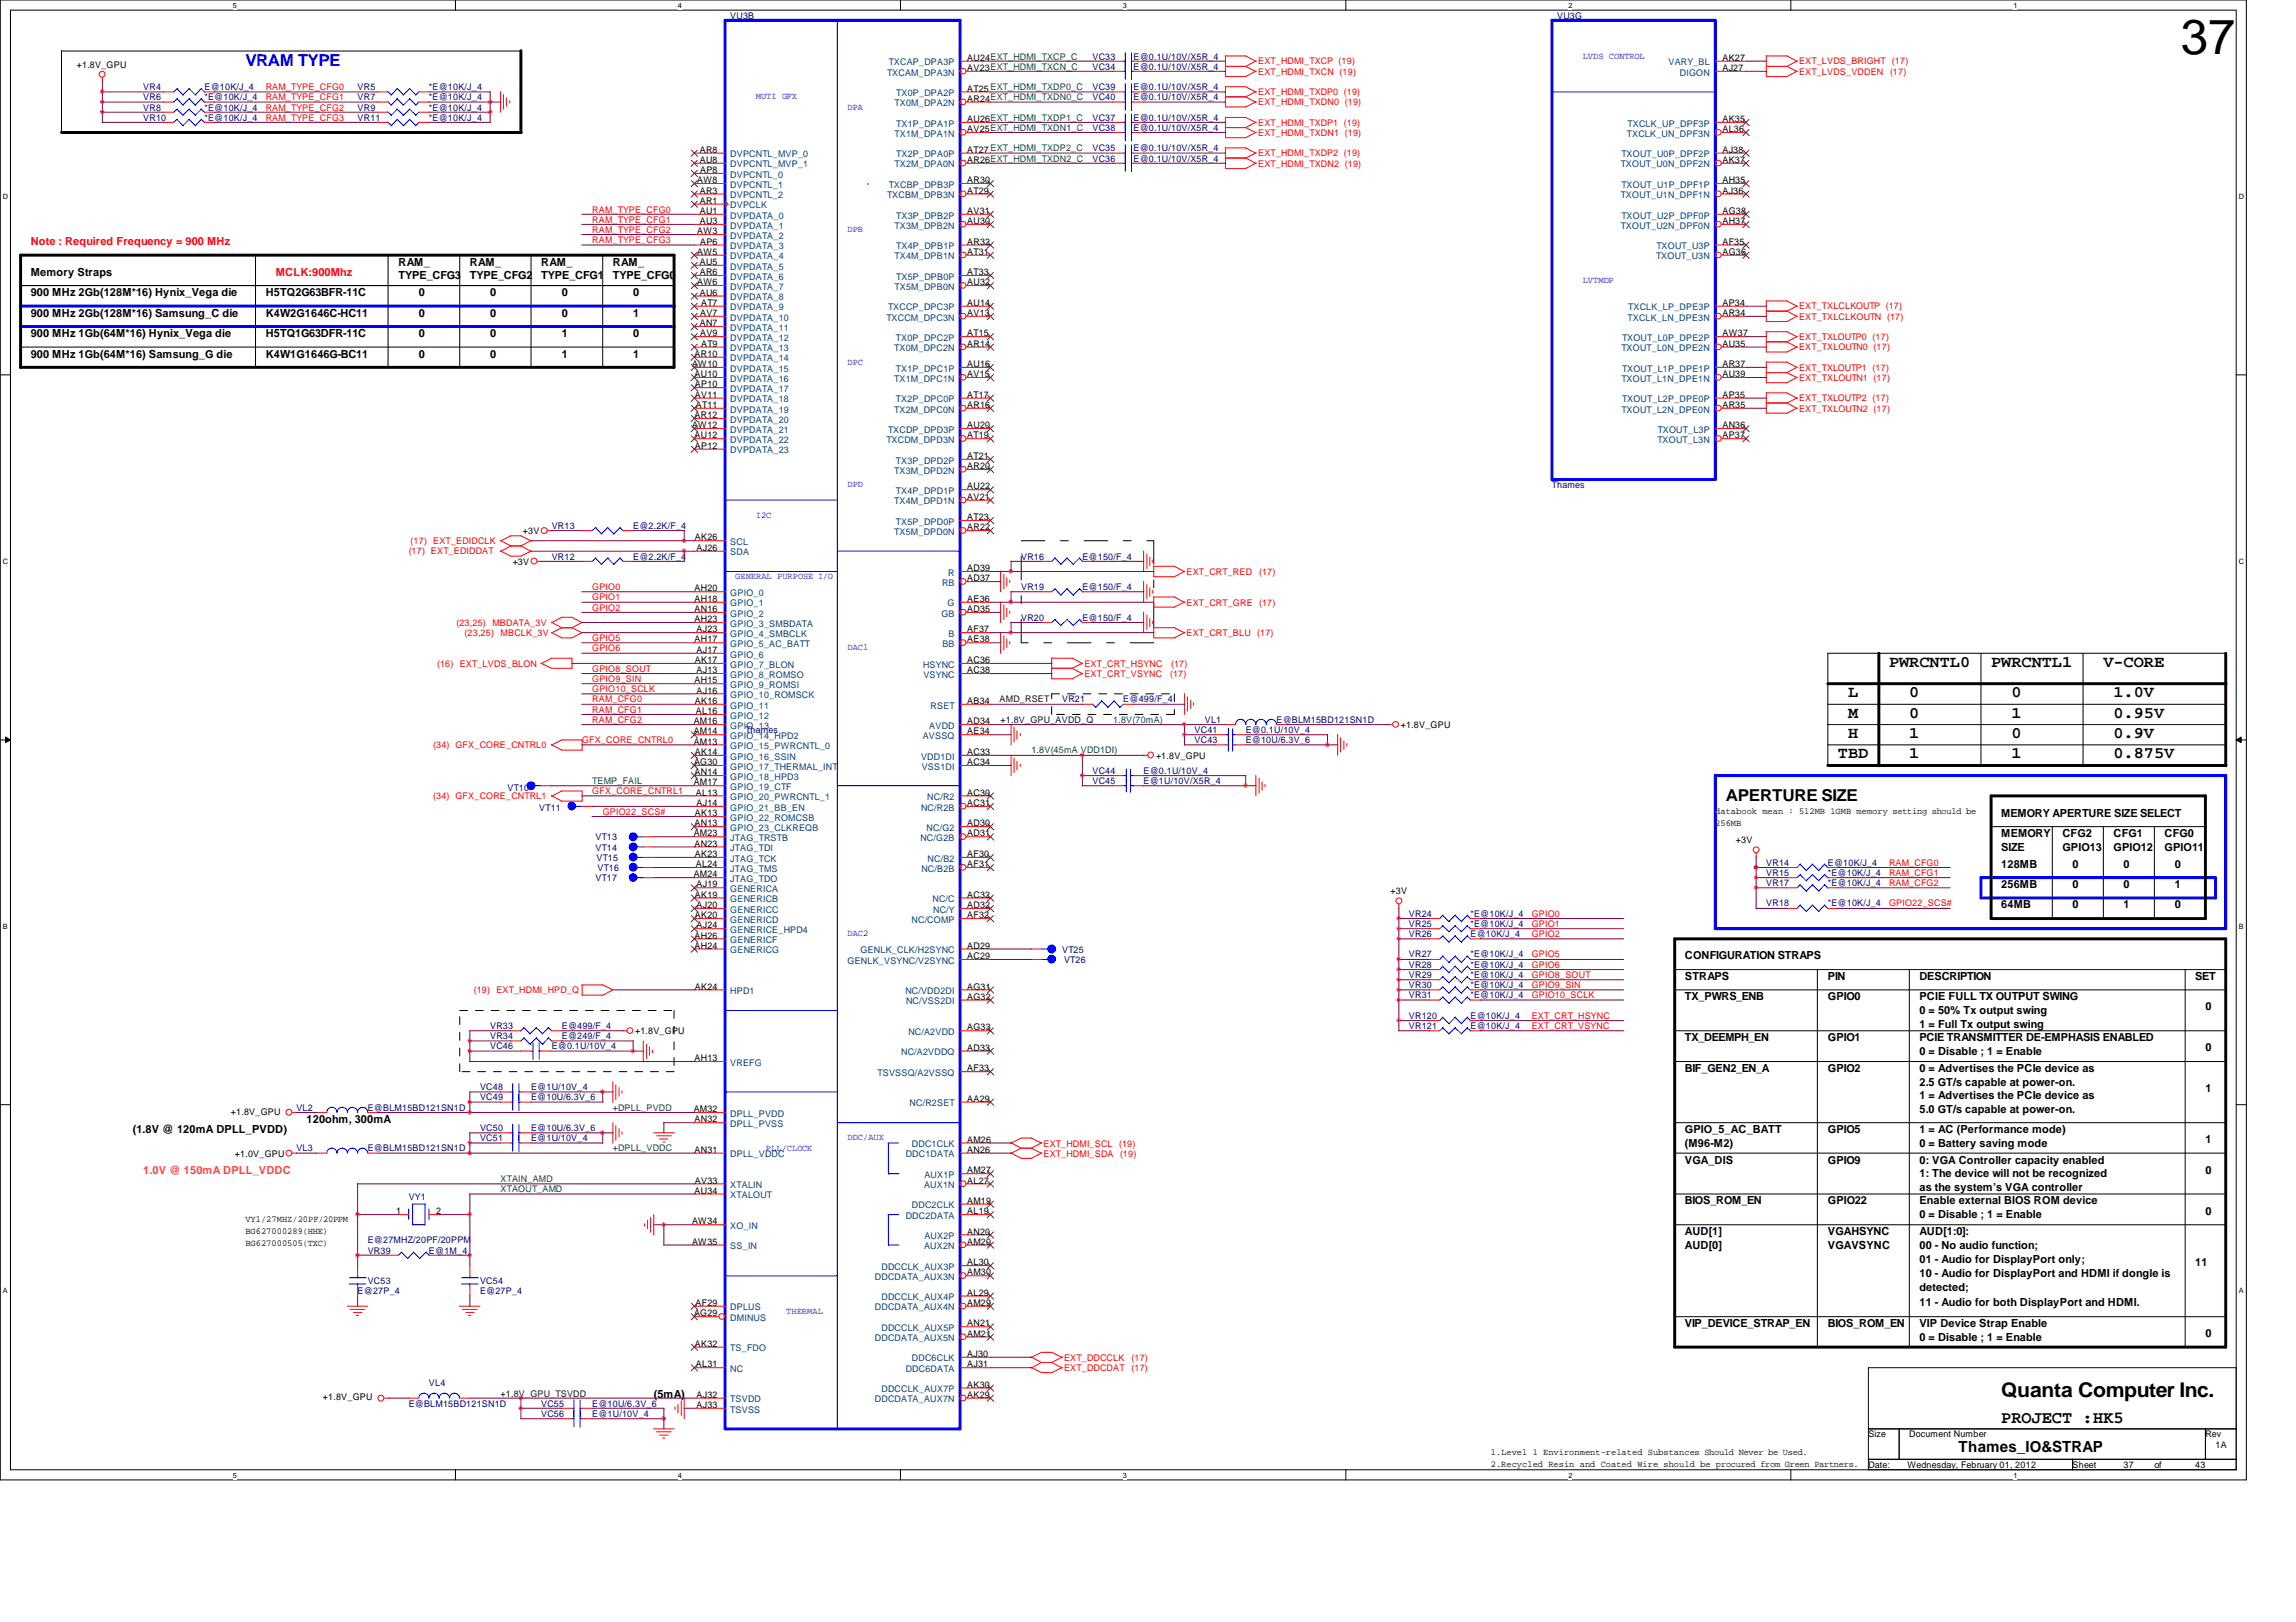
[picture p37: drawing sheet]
<svg xmlns="http://www.w3.org/2000/svg" width="297mm" height="210mm" viewBox="0 0 297 210" stroke-linecap="round" stroke-linejoin="round" font-family="sans-serif">
<defs><g id="words">
<text font-size="6.3" x="282.1" y="7">37</text>
<text font-size="2.6" x="258.9" y="180.7">Quanta Computer Inc.</text>
<text font-size="2.2" x="258.9" y="184.1">PROJECT :HK5</text>
<text font-size="2.1" fill="#00f" x="31.7" y="8.6">VRAM TYPE</text>
<g font-size="2.1">
<text x="244.4" y="86.3">PWRCNTL0</text>
<text x="257.6" y="86.3">PWRCNTL1</text>
<text x="272.1" y="86.3">V-CORE</text>
<text x="239.1" y="95.5">H</text>
<text x="239.1" y="90.2">L</text>
<text x="239.1" y="92.9">M</text>
<text x="247" y="92.9">0</text>
<text x="247" y="95.5">1</text>
<text x="247" y="90.2">0</text>
<text x="260.2" y="92.9">1</text>
<text x="260.2" y="95.5">0</text>
<text x="260.2" y="90.2">0</text>
<text x="273.4" y="90.2">1.0V</text>
<text x="273.4" y="92.9">0.95V</text>
<text x="273.4" y="95.5">0.9V</text>
<text x="237.8" y="98.1">TBD</text>
<text x="247" y="98.1">1</text>
<text x="260.2" y="98.1">1</text>
<text x="273.4" y="98.1">0.875V</text>
<text x="223.3" y="103.7">APERTURE SIZE</text>
</g>
<text font-size="2" x="253.4" y="188">Thames_IO&amp;STRAP</text>
<g font-size="1.4" fill="#f00">
<text x="4" y="31.7">Note : Required Frequency = 900 MHz</text>
<text x="35.7" y="35.7">MCLK:900Mhz</text>
</g>
<g font-size="1.4">
<text x="4" y="35.7">Memory Straps</text>
<text x="51.6" y="34.4">RAM_</text>
<text x="60.8" y="34.4">RAM_</text>
<text x="70" y="34.4">RAM_</text>
<text x="79.3" y="34.4">RAM_</text>
<text x="4" y="41">900 MHz 2Gb(128M*16) Samsung_C die</text>
<text x="4" y="38.3">900 MHz 2Gb(128M*16) Hynix_Vega die</text>
<text x="34.4" y="38.3">H5TQ2G63BFR-11C</text>
<text x="34.4" y="41">K4W2G1646C-HC11</text>
<text x="51.6" y="36.1">TYPE_CFG3</text>
<text x="54.2" y="38.3">0</text>
<text x="54.2" y="41">0</text>
<text x="60.8" y="36.1">TYPE_CFG2</text>
<text x="63.4" y="38.3">0</text>
<text x="63.4" y="41">0</text>
<text x="70" y="36.1">TYPE_CFG1</text>
<text x="72.7" y="38.3">0</text>
<text x="72.7" y="41">0</text>
<text x="79.3" y="36.1">TYPE_CFG0</text>
<text x="81.9" y="41">1</text>
<text x="81.9" y="38.3">0</text>
<text x="4" y="43.6">900 MHz 1Gb(64M*16) Hynix_Vega die</text>
<text x="4" y="46.3">900 MHz 1Gb(64M*16) Samsung_G die</text>
<text x="34.4" y="43.6">H5TQ1G63DFR-11C</text>
<text x="34.4" y="46.3">K4W1G1646G-BC11</text>
<text x="54.2" y="43.6">0</text>
<text x="54.2" y="46.3">0</text>
<text x="63.4" y="46.3">0</text>
<text x="63.4" y="43.6">0</text>
<text x="72.7" y="46.3">1</text>
<text x="72.7" y="43.6">1</text>
<text x="81.9" y="46.3">1</text>
<text x="81.9" y="43.6">0</text>
<text x="258.9" y="105.7">MEMORY APERTURE SIZE SELECT</text>
<text x="258.9" y="112.3">128MB</text>
<text x="258.9" y="108.3">MEMORY</text>
<text x="258.9" y="110.1">SIZE</text>
<text x="266.8" y="108.3">CFG2</text>
<text x="266.8" y="110.1">GPIO13</text>
<text x="268.1" y="112.3">0</text>
<text x="273.4" y="108.3">CFG1</text>
<text x="273.4" y="110.1">GPIO12</text>
<text x="274.7" y="112.3">0</text>
<text x="280" y="108.3">CFG0</text>
<text x="280" y="110.1">GPIO11</text>
<text x="281.3" y="112.3">0</text>
<text x="258.9" y="117.6">64MB</text>
<text x="258.9" y="114.9">256MB</text>
<text x="268.1" y="114.9">0</text>
<text x="268.1" y="117.6">0</text>
<text x="274.7" y="117.6">1</text>
<text x="274.7" y="114.9">0</text>
<text x="281.3" y="114.9">1</text>
<text x="281.3" y="117.6">0</text>
<text x="218" y="124.2">CONFIGURATION STRAPS</text>
<text x="218" y="129.5">TX_PWRS_ENB</text>
<text x="218" y="126.8">STRAPS</text>
<text x="236.5" y="129.5">GPIO0</text>
<text x="236.5" y="126.8">PIN</text>
<text x="248.3" y="129.5">PCIE FULL TX OUTPUT SWING</text>
<text x="248.3" y="131.2">0 = 50% Tx output swing</text>
<text x="248.3" y="126.8">DESCRIPTION</text>
<text x="284" y="126.8">SET</text>
<text x="285.3" y="130.8">0</text>
<text x="218" y="134.7">TX_DEEMPH_EN</text>
<text x="236.5" y="134.7">GPIO1</text>
<text x="248.3" y="133">1 = Full Tx output swing</text>
<text x="248.3" y="134.7">PCIE TRANSMITTER DE-EMPHASIS ENABLED</text>
<text x="248.3" y="136.5">0 = Disable ; 1 = Enable</text>
<text x="285.3" y="136.1">0</text>
<text x="218" y="138.7">BIF_GEN2_EN_A</text>
<text x="236.5" y="138.7">GPIO2</text>
<text x="248.3" y="138.7">0 = Advertises the PCIe device as</text>
<text x="248.3" y="140.5">2.5 GT/s capable at power-on.</text>
<text x="248.3" y="142.3">1 = Advertises the PCIe device as</text>
<text x="285.3" y="141.4">1</text>
<text x="17.2" y="146.6">(1.8V @ 120mA DPLL_PVDD)</text>
<text x="39.7" y="145.3">120ohm, 300mA</text>
<text x="218" y="146.6">GPIO_5_AC_BATT</text>
<text x="218" y="148.4">(M96-M2)</text>
<text x="236.5" y="146.6">GPIO5</text>
<text x="248.3" y="146.6">1 = AC (Performance mode)</text>
<text x="248.3" y="148.4">0 = Battery saving mode</text>
<text x="248.3" y="144.1">5.0 GT/s capable at power-on.</text>
<text x="285.3" y="148">1</text>
<text x="218" y="150.6">VGA_DIS</text>
<text x="218" y="155.9">BIOS_ROM_EN</text>
<text x="236.5" y="155.9">GPIO22</text>
<text x="236.5" y="150.6">GPIO9</text>
<text x="248.3" y="150.6">0: VGA Controller capacity enabled</text>
<text x="248.3" y="152.4">1: The device will not be recognized</text>
<text x="248.3" y="154.1">as the system’s VGA controller</text>
<text x="248.3" y="155.9">Enable external BIOS ROM device</text>
<text x="285.3" y="151.9">0</text>
<text x="218" y="159.9">AUD[1]</text>
<text x="218" y="161.6">AUD[0]</text>
<text x="236.5" y="159.9">VGAHSYNC</text>
<text x="236.5" y="161.6">VGAVSYNC</text>
<text x="248.3" y="159.9">AUD[1:0]:</text>
<text x="248.3" y="161.7">00 - No audio function;</text>
<text x="248.3" y="157.6">0 = Disable ; 1 = Enable</text>
<text x="285.3" y="157.2">0</text>
<text x="248.3" y="163.5">01 - Audio for DisplayPort only;</text>
<text x="248.3" y="165.3">10 - Audio for DisplayPort and HDMI if dongle is</text>
<text x="248.3" y="167.1">detected;</text>
<text x="284" y="163.8">11</text>
<text x="218" y="171.7">VIP_DEVICE_STRAP_EN</text>
<text x="236.5" y="171.7">BIOS_ROM_EN</text>
<text x="248.3" y="171.7">VIP Device Strap Enable</text>
<text x="248.3" y="173.5">0 = Disable ; 1 = Enable</text>
<text x="248.3" y="169">11 - Audio for both DisplayPort and HDMI.</text>
<text x="285.3" y="173.1">0</text>
<text x="84.6" y="181">(5mA)</text>
</g>
<text font-size="1.4" fill="#ff8000" x="18.5" y="151.9">1.0V @ 150mA DPLL_VDDC</text>
<g font-size="1.2" fill="#000080">
<text x="94.5" y="2.4">VU3B</text>
<text x="201.5" y="2.4">VU3G</text>
<text x="18.5" y="11.6">VR4</text>
<text x="26.5" y="11.6">E@10K/J_4</text>
<text x="46.3" y="11.6">VR5</text>
<text x="55.5" y="11.6">*E@10K/J_4</text>
<text x="141.3" y="9">VC34</text>
<text x="141.3" y="7.7">VC33</text>
<text x="141.3" y="11.6">VC39</text>
<text x="146.6" y="9">E@0.1U/10V/X5R_4</text>
<text x="146.6" y="7.7">E@0.1U/10V/X5R_4</text>
<text x="146.6" y="11.6">E@0.1U/10V/X5R_4</text>
<text x="18.5" y="14.3">VR8</text>
<text x="18.5" y="15.6">VR10</text>
<text x="18.5" y="13">VR6</text>
<text x="26.5" y="14.3">*E@10K/J_4</text>
<text x="26.5" y="13">*E@10K/J_4</text>
<text x="26.5" y="15.6">*E@10K/J_4</text>
<text x="46.3" y="13">VR7</text>
<text x="46.3" y="14.3">VR9</text>
<text x="46.3" y="15.6">VR11</text>
<text x="55.5" y="13">*E@10K/J_4</text>
<text x="55.5" y="14.3">*E@10K/J_4</text>
<text x="55.5" y="15.6">*E@10K/J_4</text>
<text x="141.3" y="16.9">VC38</text>
<text x="141.3" y="15.6">VC37</text>
<text x="141.3" y="13">VC40</text>
<text x="146.6" y="16.9">E@0.1U/10V/X5R_4</text>
<text x="146.6" y="15.6">E@0.1U/10V/X5R_4</text>
<text x="146.6" y="13">E@0.1U/10V/X5R_4</text>
<text x="141.3" y="20.9">VC36</text>
<text x="141.3" y="19.6">VC35</text>
<text x="146.6" y="20.9">E@0.1U/10V/X5R_4</text>
<text x="146.6" y="19.6">E@0.1U/10V/X5R_4</text>
<text x="200.8" y="63.2">Thames</text>
<text x="71.4" y="68.5">VR13</text>
<text x="81.9" y="68.5">E@2.2K/F_4</text>
<text x="71.4" y="72.4">VR12</text>
<text x="81.9" y="72.4">E@2.2K/F_4</text>
<text x="132.1" y="72.4">VR16</text>
<text x="132.1" y="76.4">VR19</text>
<text x="140" y="72.4">E@150/F_4</text>
<text x="140" y="76.4">E@150/F_4</text>
<text x="132.1" y="80.3">VR20</text>
<text x="140" y="80.3">E@150/F_4</text>
<text x="96.4" y="94.9">Thames</text>
<text x="137.4" y="90.9">VR21</text>
<text x="145.3" y="90.9">E@499/F_4</text>
<text x="154.6" y="94.9">VC41</text>
<text x="155.9" y="93.6">VL1</text>
<text x="161.2" y="94.9">E@0.1U/10V_4</text>
<text x="165.1" y="93.6">E@BLM15BD121SN1D</text>
<text x="141.3" y="101.5">VC45</text>
<text x="141.3" y="100.2">VC44</text>
<text x="148" y="101.5">E@1U/10V/X5R_4</text>
<text x="148" y="100.2">E@0.1U/10V_4</text>
<text x="154.6" y="96.2">VC43</text>
<text x="161.2" y="96.2">E@10U/6.3V_6</text>
<text x="65.7" y="102.4">VT10</text>
<text x="69.8" y="104.9">VT11</text>
<text x="77" y="110.1">VT14</text>
<text x="77" y="108.8">VT13</text>
<text x="77.2" y="111.4">VT15</text>
<text x="77.3" y="112.7">VT16</text>
<text x="228.5" y="112.1">VR14</text>
<text x="228.5" y="113.4">VR15</text>
<text x="236.5" y="112.1">E@10K/J_4</text>
<text x="236.5" y="113.4">*E@10K/J_4</text>
<text x="77" y="114">VT17</text>
<text x="182.3" y="118.7">VR24</text>
<text x="182.3" y="120">VR25</text>
<text x="190.2" y="118.7">*E@10K/J_4</text>
<text x="190.2" y="120">*E@10K/J_4</text>
<text x="228.5" y="117.3">VR18</text>
<text x="228.5" y="114.7">VR17</text>
<text x="236.5" y="117.3">*E@10K/J_4</text>
<text x="236.5" y="114.7">*E@10K/J_4</text>
<text x="137.4" y="123.3">VT25</text>
<text x="137.7" y="124.6">VT26</text>
<text x="182.3" y="123.9">VR27</text>
<text x="182.3" y="125.3">VR28</text>
<text x="182.3" y="121.3">VR26</text>
<text x="190.2" y="123.9">*E@10K/J_4</text>
<text x="190.2" y="125.3">*E@10K/J_4</text>
<text x="190.2" y="121.3">E@10K/J_4</text>
<text x="182.3" y="131.9">VR120</text>
<text x="182.3" y="127.9">VR30</text>
<text x="182.3" y="129.2">VR31</text>
<text x="182.3" y="126.6">VR29</text>
<text x="190.2" y="131.9">E@10K/J_4</text>
<text x="190.2" y="127.9">*E@10K/J_4</text>
<text x="190.2" y="129.2">*E@10K/J_4</text>
<text x="190.2" y="126.6">*E@10K/J_4</text>
<text x="63.4" y="133.2">VR33</text>
<text x="63.4" y="134.5">VR34</text>
<text x="63.4" y="135.8">VC46</text>
<text x="71.4" y="135.8">E@0.1U/10V_4</text>
<text x="72.7" y="133.2">E@499/F_4</text>
<text x="72.7" y="134.5">E@249/F_4</text>
<text x="182.3" y="133.2">VR121</text>
<text x="190.2" y="133.2">E@10K/J_4</text>
<text x="38.4" y="143.7">VL2</text>
<text x="47.6" y="143.7">E@BLM15BD121SN1D</text>
<text x="62.1" y="142.4">VC49</text>
<text x="62.1" y="141.1">VC48</text>
<text x="68.7" y="142.4">E@10U/6.3V_6</text>
<text x="68.7" y="141.1">E@1U/10V_4</text>
<text x="38.4" y="149">VL3</text>
<text x="47.6" y="149">E@BLM15BD121SN1D</text>
<text x="62.1" y="147.7">VC51</text>
<text x="62.1" y="146.4">VC50</text>
<text x="68.7" y="147.7">E@1U/10V_4</text>
<text x="68.7" y="146.4">E@10U/6.3V_6</text>
<text x="52.9" y="155.2">VY1</text>
<text x="47.6" y="160.9">E@27MHZ/20PF/20PPM</text>
<text x="46.3" y="167.5">E@27P_4</text>
<text x="47.6" y="166.2">VC53</text>
<text x="47.6" y="162.2">VR39</text>
<text x="55.5" y="162.2">E@1M_4</text>
<text x="62.1" y="166.2">VC54</text>
<text x="62.1" y="167.5">E@27P_4</text>
<text x="55.5" y="179.4">VL4</text>
<text x="52.9" y="182">E@BLM15BD121SN1D</text>
<text x="70" y="183.3">VC56</text>
<text x="70" y="182">VC55</text>
<text x="76.6" y="183.3">E@1U/10V_4</text>
<text x="76.6" y="182">E@10U/6.3V_6</text>
</g>
<g font-size="1.2">
<text x="9.9" y="8.8">+1.8V_GPU</text>
<text x="125.1" y="11.9">AT25 EXT_HDMI_TXDP0_C</text>
<text x="125.1" y="9.2">AV23EXT_HDMI_TXCN_C</text>
<text x="125.1" y="7.9">AU24EXT_HDMI_TXCP_C</text>
<text x="222.8" y="9.2">AJ27</text>
<text x="222.8" y="7.9">AK27</text>
<text x="125.1" y="13.2">AR24EXT_HDMI_TXDN0_C</text>
<text x="125.1" y="17.1">AV25EXT_HDMI_TXDN1_C</text>
<text x="125.1" y="15.8">AU26EXT_HDMI_TXDP1_C</text>
<text x="222.8" y="17.1">AL36</text>
<text x="222.8" y="15.8">AK35</text>
<text x="90.2" y="23.7">AW8</text>
<text x="90.5" y="19.8">AR8</text>
<text x="90.5" y="21.1">AU8</text>
<text x="90.6" y="22.4">AP8</text>
<text x="125.1" y="21.1">AR26EXT_HDMI_TXDN2_C</text>
<text x="125.1" y="19.8">AT27 EXT_HDMI_TXDP2_C</text>
<text x="125.1" y="23.7">AR30</text>
<text x="222.8" y="21.1">AK37</text>
<text x="222.8" y="19.8">AJ38</text>
<text x="222.8" y="23.7">AH35</text>
<text x="90.5" y="26.4">AR1</text>
<text x="90.5" y="25.1">AR3</text>
<text x="90.5" y="27.7">AU1</text>
<text x="90.5" y="29">AU3</text>
<text x="125.1" y="29">AU30</text>
<text x="125.1" y="27.7">AV31</text>
<text x="125.1" y="25.1">AT29</text>
<text x="222.8" y="25.1">AJ36</text>
<text x="222.8" y="29">AH37</text>
<text x="222.8" y="27.7">AG38</text>
<text x="90.2" y="30.3">AW3</text>
<text x="90.2" y="33">AW5</text>
<text x="90.5" y="34.3">AU5</text>
<text x="90.5" y="35.6">AR6</text>
<text x="90.6" y="31.7">AP6</text>
<text x="125.1" y="33">AT31</text>
<text x="125.1" y="31.7">AR32</text>
<text x="125.1" y="35.6">AT33</text>
<text x="222.8" y="33">AG36</text>
<text x="222.8" y="31.7">AF35</text>
<text x="90.2" y="36.9">AW6</text>
<text x="90.5" y="38.3">AU6</text>
<text x="90.6" y="40.9">AV7</text>
<text x="90.7" y="39.6">AT7</text>
<text x="125.1" y="36.9">AU32</text>
<text x="125.1" y="40.9">AV13</text>
<text x="125.1" y="39.6">AU14</text>
<text x="222.8" y="40.9">AR34</text>
<text x="222.8" y="39.6">AP34</text>
<text x="89.5" y="47.5">AW10</text>
<text x="89.9" y="46.2">AR10</text>
<text x="90.5" y="42.2">AN7</text>
<text x="90.6" y="43.5">AV9</text>
<text x="90.7" y="44.9">AT9</text>
<text x="125.1" y="44.9">AR14</text>
<text x="125.1" y="43.5">AT15</text>
<text x="125.1" y="47.5">AU16</text>
<text x="222.8" y="44.9">AU35</text>
<text x="222.8" y="43.5">AW37</text>
<text x="222.8" y="47.5">AR37</text>
<text x="89.9" y="48.8">AU10</text>
<text x="89.9" y="50.1">AP10</text>
<text x="89.9" y="51.5">AV11</text>
<text x="90" y="52.8">AT11</text>
<text x="125.1" y="48.8">AV15</text>
<text x="125.1" y="52.8">AR16</text>
<text x="125.1" y="51.5">AT17</text>
<text x="222.8" y="48.8">AU39</text>
<text x="222.8" y="52.8">AR35</text>
<text x="222.8" y="51.5">AP35</text>
<text x="89.5" y="55.4">AW12</text>
<text x="89.9" y="54.1">AR12</text>
<text x="89.9" y="56.7">AU12</text>
<text x="89.9" y="58.1">AP12</text>
<text x="125.1" y="59.4">AT21</text>
<text x="125.1" y="56.7">AT19</text>
<text x="125.1" y="55.4">AU20</text>
<text x="222.8" y="56.7">AP37</text>
<text x="222.8" y="55.4">AN36</text>
<text x="125.1" y="60.7">AR20</text>
<text x="125.1" y="64.7">AV21</text>
<text x="125.1" y="63.3">AU22</text>
<text x="67.6" y="69.1">+3V</text>
<text x="89.9" y="69.9">AK26</text>
<text x="90.1" y="71.3">AJ26</text>
<text x="125.1" y="68.6">AR22</text>
<text x="125.1" y="67.3">AT23</text>
<text x="66.3" y="73.1">+3V</text>
<text x="89.9" y="76.5">AH20</text>
<text x="89.9" y="77.9">AH18</text>
<text x="125.1" y="77.9">AE36</text>
<text x="125.1" y="73.9">AD39</text>
<text x="125.1" y="75.2">AD37</text>
<text x="89.9" y="79.2">AN16</text>
<text x="89.9" y="80.5">AH23</text>
<text x="89.9" y="83.1">AH17</text>
<text x="90.1" y="81.8">AJ23</text>
<text x="125.1" y="81.8">AF37</text>
<text x="125.1" y="83.1">AE38</text>
<text x="125.1" y="79.2">AD35</text>
<text x="89.9" y="88.4">AH15</text>
<text x="89.9" y="85.8">AK17</text>
<text x="90.1" y="89.7">AJ16</text>
<text x="90.1" y="84.5">AJ17</text>
<text x="90.1" y="87.1">AJ13</text>
<text x="125.1" y="85.8">AC36</text>
<text x="125.1" y="87.1">AC38</text>
<text x="89.7" y="93.7">AM16</text>
<text x="89.7" y="95">AM14</text>
<text x="89.9" y="91.1">AK16</text>
<text x="90" y="92.4">AL16</text>
<text x="125.1" y="93.7">AD34</text>
<text x="125.1" y="95">AE34</text>
<text x="125.1" y="91.1">AB34</text>
<text x="181.2" y="94.2">+1.8V_GPU</text>
<text x="89.7" y="96.4">AM13</text>
<text x="89.7" y="101.6">AM17</text>
<text x="89.8" y="99">AG30</text>
<text x="89.9" y="100.3">AN14</text>
<text x="89.9" y="97.7">AK14</text>
<text x="125.1" y="99">AC34</text>
<text x="125.1" y="97.7">AC33</text>
<text x="149.6" y="98.2">+1.8V_GPU</text>
<text x="89.9" y="106.9">AN13</text>
<text x="89.9" y="105.6">AK13</text>
<text x="90" y="103">AL13</text>
<text x="90.1" y="104.3">AJ14</text>
<text x="125.1" y="106.9">AD30</text>
<text x="125.1" y="103">AC30</text>
<text x="125.1" y="104.3">AC31</text>
<text x="221.9" y="105.3">databook mean : 512MB 1GMB memory setting should be</text>
<text x="221.9" y="106.9">256MB</text>
<text x="89.7" y="113.5">AM24</text>
<text x="89.7" y="108.2">AM23</text>
<text x="89.9" y="109.6">AN23</text>
<text x="89.9" y="110.9">AK23</text>
<text x="90" y="112.2">AL24</text>
<text x="125.1" y="110.9">AF30</text>
<text x="125.1" y="112.2">AF31</text>
<text x="125.1" y="108.2">AD31</text>
<text x="224.6" y="109.1">+3V</text>
<text x="89.9" y="116.2">AK19</text>
<text x="89.9" y="118.8">AK20</text>
<text x="90.1" y="114.9">AJ19</text>
<text x="90.1" y="117.5">AJ20</text>
<text x="125.1" y="116.2">AC32</text>
<text x="125.1" y="118.8">AF32</text>
<text x="125.1" y="117.5">AD32</text>
<text x="179.9" y="115.7">+3V</text>
<text x="89.9" y="121.5">AH26</text>
<text x="89.9" y="122.8">AH24</text>
<text x="90.1" y="120.1">AJ24</text>
<text x="125.1" y="122.8">AD29</text>
<text x="125.1" y="124.1">AC29</text>
<text x="89.9" y="128.1">AK24</text>
<text x="125.1" y="129.4">AG32</text>
<text x="125.1" y="128.1">AG31</text>
<text x="82.2" y="133.8">+1.8V_GPU</text>
<text x="89.9" y="137.3">AH13</text>
<text x="125.1" y="133.3">AG33</text>
<text x="125.1" y="136">AD33</text>
<text x="89.7" y="143.9">AM32</text>
<text x="125.1" y="138.6">AF33</text>
<text x="125.1" y="142.6">AA29</text>
<text x="29.9" y="144.3">+1.8V_GPU</text>
<text x="30.4" y="149.7">+1.0V_GPU</text>
<text x="89.9" y="145.2">AN32</text>
<text x="89.9" y="149.2">AN31</text>
<text x="125.1" y="147.9">AM26</text>
<text x="125.1" y="149.2">AN26</text>
<text x="89.9" y="154.5">AU34</text>
<text x="89.9" y="153.2">AV33</text>
<text x="125.1" y="153.2">AL27</text>
<text x="125.1" y="151.8">AM27</text>
<text x="125.1" y="155.8">AM19</text>
<text x="31.7" y="158.2">VY1/27MHZ/20PF/20PPM</text>
<text x="31.7" y="159.7">BG627000289(HHE)</text>
<text x="31.7" y="161.3">BG627000505(TXC)</text>
<text x="51.3" y="157.1">1</text>
<text x="56.4" y="157.1">2</text>
<text x="89.5" y="158.5">AW34</text>
<text x="89.5" y="161.1">AW35</text>
<text x="125.1" y="161.1">AM20</text>
<text x="125.1" y="159.8">AN20</text>
<text x="125.1" y="157.1">AL19</text>
<text x="125.1" y="165.1">AM30</text>
<text x="125.1" y="163.7">AL30</text>
<text x="125.1" y="167.7">AL29</text>
<text x="89.8" y="170.3">AG29</text>
<text x="90" y="169">AF29</text>
<text x="125.1" y="169">AM29</text>
<text x="125.1" y="173">AM21</text>
<text x="125.1" y="171.7">AN21</text>
<text x="89.9" y="174.3">AK32</text>
<text x="90" y="177">AL31</text>
<text x="125.1" y="179.6">AK30</text>
<text x="125.1" y="175.6">AJ30</text>
<text x="125.1" y="177">AJ31</text>
<text x="41.8" y="181.2">+1.8V_GPU</text>
<text x="90.1" y="180.9">AJ32</text>
<text x="90.1" y="182.2">AJ33</text>
<text x="125.1" y="180.9">AK29</text>
<text x="192.9" y="188.3">1.Level 1 Environment-related Substances Should Never be Used.</text>
<text x="192.9" y="189.9">2.Recycled Resin and Coated Wire should be procured from Green Partners.</text>
<text x="241.7" y="186">Size</text>
<text x="241.7" y="189.9">Date:</text>
<text x="246.8" y="189.9">Wednesday, February 01, 2012</text>
<text x="247" y="186">Document Number</text>
<text x="268.1" y="189.9">Sheet</text>
<text x="274.7" y="189.9">37</text>
<text x="278.7" y="189.9">of</text>
<text x="284" y="189.9">43</text>
<text x="285.3" y="186">Rev</text>
<text x="286.6" y="187.3">1A</text>
</g>
<g font-size="1.2" fill="#f00">
<text x="34.4" y="11.6">RAM_TYPE_CFG0</text>
<text x="162.8" y="9.7">EXT_HDMI_TXCN (19)</text>
<text x="162.8" y="8.3">EXT_HDMI_TXCP (19)</text>
<text x="232.7" y="8.3">EXT_LVDS_BRIGHT (17)</text>
<text x="232.7" y="9.7">EXT_LVDS_VDDEN</text>
<text x="244.5" y="9.7">(17)</text>
<text x="34.4" y="15.6">RAM_TYPE_CFG3</text>
<text x="34.4" y="13">RAM_TYPE_CFG1</text>
<text x="34.4" y="14.3">RAM_TYPE_CFG2</text>
<text x="162.8" y="16.3">EXT_HDMI_TXDP1 (19)</text>
<text x="162.8" y="17.6">EXT_HDMI_TXDN1 (19)</text>
<text x="162.8" y="12.3">EXT_HDMI_TXDP0 (19)</text>
<text x="162.8" y="13.6">EXT_HDMI_TXDN0 (19)</text>
<text x="162.8" y="20.2">EXT_HDMI_TXDP2 (19)</text>
<text x="162.8" y="21.5">EXT_HDMI_TXDN2 (19)</text>
<text x="76.6" y="28.8">RAM_TYPE_CFG1</text>
<text x="76.6" y="27.5">RAM_TYPE_CFG0</text>
<text x="76.6" y="31.5">RAM_TYPE_CFG3</text>
<text x="76.6" y="30.1">RAM_TYPE_CFG2</text>
<text x="232.7" y="40">EXT_TXLCLKOUTP (17)</text>
<text x="232.7" y="41.4">EXT_TXLCLKOUTN (17)</text>
<text x="232.7" y="44">EXT_TXLOUTP0 (17)</text>
<text x="232.7" y="45.3">EXT_TXLOUTN0 (17)</text>
<text x="232.7" y="48">EXT_TXLOUTP1 (17)</text>
<text x="232.7" y="49.3">EXT_TXLOUTN1 (17)</text>
<text x="232.7" y="51.9">EXT_TXLOUTP2 (17)</text>
<text x="232.7" y="53.3">EXT_TXLOUTN2 (17)</text>
<text x="52.9" y="71.8">(17) EXT_EDIDDAT</text>
<text x="53.1" y="70.4">(17) EXT_EDIDCLK</text>
<text x="76.6" y="76.4">GPIO0</text>
<text x="76.6" y="77.7">GPIO1</text>
<text x="153.5" y="74.4">EXT_CRT_RED</text>
<text x="162.9" y="74.4">(17)</text>
<text x="59.1" y="81">(23,25)</text>
<text x="60.1" y="82.3">(23,25)</text>
<text x="63.7" y="81">MBDATA_3V</text>
<text x="64.8" y="82.3">MBCLK_3V</text>
<text x="76.6" y="79">GPIO2</text>
<text x="76.6" y="83">GPIO5</text>
<text x="153.5" y="82.3">EXT_CRT_BLU (17)</text>
<text x="153.5" y="78.4">EXT_CRT_GRE</text>
<text x="162.9" y="78.4">(17)</text>
<text x="56.6" y="86.3">(16) EXT_LVDS_BLON</text>
<text x="76.6" y="89.6">GPIO10_SCLK</text>
<text x="76.6" y="88.3">GPIO9_SIN</text>
<text x="76.6" y="84.3">GPIO6</text>
<text x="76.6" y="87">GPIO8_SOUT</text>
<text x="140.3" y="87.6">EXT_CRT_VSYNC</text>
<text x="140.3" y="86.3">EXT_CRT_HSYNC</text>
<text x="151.4" y="87.6">(17)</text>
<text x="151.5" y="86.3">(17)</text>
<text x="76.6" y="90.9">RAM_CFG0</text>
<text x="76.6" y="92.2">RAM_CFG1</text>
<text x="76.6" y="93.6">RAM_CFG2</text>
<text x="56" y="96.9">(34) GFX_CORE_CNTRL0</text>
<text x="75.3" y="96.2">GFX_CORE_CNTRL0</text>
<text x="56" y="103.5">(34) GFX_CORE_CNTRL1</text>
<text x="76.6" y="102.8">GFX_CORE_CNTRL1</text>
<text x="78" y="105.5">GPIO22_SCS#</text>
<text x="244.4" y="112.1">RAM_CFG0</text>
<text x="244.4" y="113.4">RAM_CFG1</text>
<text x="198.2" y="118.7">GPIO0</text>
<text x="198.2" y="120">GPIO1</text>
<text x="244.4" y="117.3">GPIO22_SCS#</text>
<text x="244.4" y="114.7">RAM_CFG2</text>
<text x="198.2" y="123.9">GPIO5</text>
<text x="198.2" y="125.3">GPIO6</text>
<text x="198.2" y="121.3">GPIO2</text>
<text x="61.3" y="128.6">(19) EXT_HDMI_HPD_Q</text>
<text x="198.2" y="127.9">GPIO9_SIN</text>
<text x="198.2" y="126.6">GPIO8_SOUT</text>
<text x="198.2" y="129.2">GPIO10_SCLK</text>
<text x="198.2" y="131.9">EXT_CRT_HSYNC</text>
<text x="198.2" y="133.2">EXT_CRT_VSYNC</text>
<text x="135" y="148.4">EXT_HDMI_SCL</text>
<text x="135" y="149.7">EXT_HDMI_SDA</text>
<text x="144.8" y="148.4">(19)</text>
<text x="144.9" y="149.7">(19)</text>
<text x="137.7" y="176.1">EXT_DDCCLK</text>
<text x="137.7" y="177.4">EXT_DDCDAT</text>
<text x="146.4" y="176.1">(17)</text>
<text x="146.4" y="177.4">(17)</text>
</g>
<g font-size="1.2" fill="#004080">
<text x="114.8" y="9.8">TXCAM_DPA3N</text>
<text x="115" y="8.5">TXCAP_DPA3P</text>
<text x="215.9" y="8.5">VARY_BL</text>
<text x="217.3" y="9.8">DIGON</text>
<text x="115.7" y="13.8">TX0M_DPA2N</text>
<text x="115.7" y="17.7">TX1M_DPA1N</text>
<text x="115.9" y="12.4">TX0P_DPA2P</text>
<text x="115.9" y="16.4">TX1P_DPA1P</text>
<text x="210.5" y="17.7">TXCLK_UN_DPF3N</text>
<text x="210.6" y="16.4">TXCLK_UP_DPF3P</text>
<text x="94.5" y="23">DVPCNTL_0</text>
<text x="94.5" y="20.4">DVPCNTL_MVP_0</text>
<text x="94.5" y="21.7">DVPCNTL_MVP_1</text>
<text x="115.7" y="21.7">TX2M_DPA0N</text>
<text x="115.9" y="20.4">TX2P_DPA0P</text>
<text x="209.7" y="21.7">TXOUT_U0N_DPF2N</text>
<text x="209.8" y="20.4">TXOUT_U0P_DPF2P</text>
<text x="94.5" y="27">DVPCLK</text>
<text x="94.5" y="24.3">DVPCNTL_1</text>
<text x="94.5" y="25.7">DVPCNTL_2</text>
<text x="94.5" y="28.3">DVPDATA_0</text>
<text x="94.5" y="29.6">DVPDATA_1</text>
<text x="114.8" y="25.7">TXCBM_DPB3N</text>
<text x="115" y="24.3">TXCBP_DPB3P</text>
<text x="115.7" y="29.6">TX3M_DPB2N</text>
<text x="115.9" y="28.3">TX3P_DPB2P</text>
<text x="209.7" y="25.7">TXOUT_U1N_DPF1N</text>
<text x="209.7" y="29.6">TXOUT_U2N_DPF0N</text>
<text x="209.8" y="24.3">TXOUT_U1P_DPF1P</text>
<text x="209.8" y="28.3">TXOUT_U2P_DPF0P</text>
<text x="94.5" y="30.9">DVPDATA_2</text>
<text x="94.5" y="32.3">DVPDATA_3</text>
<text x="94.5" y="33.6">DVPDATA_4</text>
<text x="94.5" y="34.9">DVPDATA_5</text>
<text x="115.7" y="33.6">TX4M_DPB1N</text>
<text x="115.9" y="32.3">TX4P_DPB1P</text>
<text x="214.2" y="33.6">TXOUT_U3N</text>
<text x="214.3" y="32.3">TXOUT_U3P</text>
<text x="94.5" y="41.5">DVPDATA_10</text>
<text x="94.5" y="36.2">DVPDATA_6</text>
<text x="94.5" y="37.5">DVPDATA_7</text>
<text x="94.5" y="38.9">DVPDATA_8</text>
<text x="94.5" y="40.2">DVPDATA_9</text>
<text x="114.7" y="41.5">TXCCM_DPC3N</text>
<text x="114.9" y="40.2">TXCCP_DPC3P</text>
<text x="115.7" y="37.5">TX5M_DPB0N</text>
<text x="115.9" y="36.2">TX5P_DPB0P</text>
<text x="210.6" y="41.5">TXCLK_LN_DPE3N</text>
<text x="210.6" y="40.2">TXCLK_LP_DPE3P</text>
<text x="94.5" y="42.8">DVPDATA_11</text>
<text x="94.5" y="44.1">DVPDATA_12</text>
<text x="94.5" y="45.5">DVPDATA_13</text>
<text x="94.5" y="46.8">DVPDATA_14</text>
<text x="115.7" y="45.5">TX0M_DPC2N</text>
<text x="115.9" y="44.1">TX0P_DPC2P</text>
<text x="209.8" y="45.5">TXOUT_L0N_DPE2N</text>
<text x="209.8" y="44.1">TXOUT_L0P_DPE2P</text>
<text x="94.5" y="48.1">DVPDATA_15</text>
<text x="94.5" y="49.4">DVPDATA_16</text>
<text x="94.5" y="50.7">DVPDATA_17</text>
<text x="94.5" y="52.1">DVPDATA_18</text>
<text x="94.5" y="53.4">DVPDATA_19</text>
<text x="115.7" y="49.4">TX1M_DPC1N</text>
<text x="115.7" y="53.4">TX2M_DPC0N</text>
<text x="115.9" y="48.1">TX1P_DPC1P</text>
<text x="115.9" y="52.1">TX2P_DPC0P</text>
<text x="209.8" y="49.4">TXOUT_L1N_DPE1N</text>
<text x="209.8" y="53.4">TXOUT_L2N_DPE0N</text>
<text x="209.8" y="48.1">TXOUT_L1P_DPE1P</text>
<text x="209.8" y="52.1">TXOUT_L2P_DPE0P</text>
<text x="94.5" y="54.7">DVPDATA_20</text>
<text x="94.5" y="56">DVPDATA_21</text>
<text x="94.5" y="57.3">DVPDATA_22</text>
<text x="94.5" y="58.7">DVPDATA_23</text>
<text x="114.7" y="57.3">TXCDM_DPD3N</text>
<text x="114.9" y="56">TXCDP_DPD3P</text>
<text x="115.9" y="60">TX3P_DPD2P</text>
<text x="214.4" y="57.3">TXOUT_L3N</text>
<text x="214.5" y="56">TXOUT_L3P</text>
<text x="115.7" y="61.3">TX3M_DPD2N</text>
<text x="115.7" y="65.3">TX4M_DPD1N</text>
<text x="115.9" y="63.9">TX4P_DPD1P</text>
<text x="94.5" y="70.5">SCL</text>
<text x="94.5" y="71.9">SDA</text>
<text x="115.7" y="69.2">TX5M_DPD0N</text>
<text x="115.9" y="67.9">TX5P_DPD0P</text>
<text x="94.5" y="77.1">GPIO_0</text>
<text x="121.9" y="75.8">RB</text>
<text x="122.7" y="74.5">R</text>
<text x="94.5" y="78.5">GPIO_1</text>
<text x="94.5" y="79.8">GPIO_2</text>
<text x="94.5" y="81.1">GPIO_3_SMBDATA</text>
<text x="94.5" y="82.4">GPIO_4_SMBCLK</text>
<text x="94.5" y="83.7">GPIO_5_AC_BATT</text>
<text x="121.8" y="79.8">GB</text>
<text x="121.9" y="83.7">BB</text>
<text x="122.6" y="78.5">G</text>
<text x="122.7" y="82.4">B</text>
<text x="94.5" y="85.1">GPIO_6</text>
<text x="94.5" y="86.4">GPIO_7_BLON</text>
<text x="94.5" y="87.7">GPIO_8_ROMSO</text>
<text x="94.5" y="89">GPIO_9_ROMSI</text>
<text x="119.4" y="86.4">HSYNC</text>
<text x="119.5" y="87.7">VSYNC</text>
<text x="94.5" y="90.3">GPIO_10_ROMSCK</text>
<text x="94.5" y="91.7">GPIO_11</text>
<text x="94.5" y="93">GPIO_12</text>
<text x="94.5" y="94.3">GPIO_13</text>
<text x="94.5" y="95.6">GPIO_14_HPD2</text>
<text x="119.4" y="95.6">AVSSQ</text>
<text x="120.2" y="94.3">AVDD</text>
<text x="120.4" y="91.7">RSET</text>
<text x="94.5" y="96.9">GPIO_15_PWRCNTL_0</text>
<text x="94.5" y="98.3">GPIO_16_SSIN</text>
<text x="94.5" y="99.6">GPIO_17_THERMAL_INT</text>
<text x="94.5" y="100.9">GPIO_18_HPD3</text>
<text x="119.2" y="98.3">VDD1DI</text>
<text x="119.2" y="99.6">VSS1DI</text>
<text x="94.5" y="102.2">GPIO_19_CTF</text>
<text x="94.5" y="103.5">GPIO_20_PWRCNTL_1</text>
<text x="94.5" y="104.9">GPIO_21_BB_EN</text>
<text x="94.5" y="106.2">GPIO_22_ROMCSB</text>
<text x="94.5" y="107.5">GPIO_23_CLKREQB</text>
<text x="119.2" y="104.9">NC/R2B</text>
<text x="119.9" y="107.5">NC/G2</text>
<text x="120" y="103.5">NC/R2</text>
<text x="94.5" y="111.5">JTAG_TCK</text>
<text x="94.5" y="110.2">JTAG_TDI</text>
<text x="94.5" y="112.8">JTAG_TMS</text>
<text x="94.5" y="108.8">JTAG_TRSTB</text>
<text x="119.1" y="108.8">NC/G2B</text>
<text x="119.2" y="112.8">NC/B2B</text>
<text x="120" y="111.5">NC/B2</text>
<text x="94.5" y="115.4">GENERICA</text>
<text x="94.5" y="116.8">GENERICB</text>
<text x="94.5" y="118.1">GENERICC</text>
<text x="94.5" y="119.4">GENERICD</text>
<text x="94.5" y="114.1">JTAG_TDO</text>
<text x="117.9" y="119.4">NC/COMP</text>
<text x="120.6" y="116.8">NC/C</text>
<text x="120.7" y="118.1">NC/Y</text>
<text x="94.5" y="120.7">GENERICE_HPD4</text>
<text x="94.5" y="122">GENERICF</text>
<text x="94.5" y="123.4">GENERICG</text>
<text x="109.6" y="124.7">GENLK_VSYNC/V2SYNC</text>
<text x="111.3" y="123.4">GENLK_CLK/H2SYNC</text>
<text x="94.5" y="128.7">HPD1</text>
<text x="117.1" y="128.7">NC/VDD2DI</text>
<text x="117.2" y="130">NC/VSS2DI</text>
<text x="94.5" y="137.9">VREFG</text>
<text x="116.6" y="136.6">NC/A2VDDQ</text>
<text x="117.5" y="133.9">NC/A2VDD</text>
<text x="113.5" y="139.2">TSVSSQ/A2VSSQ</text>
<text x="117.7" y="143.2">NC/R2SET</text>
<text x="94.5" y="144.5">DPLL_PVDD</text>
<text x="94.5" y="145.8">DPLL_PVSS</text>
<text x="94.5" y="149.8">DPLL_VDDC</text>
<text x="117.2" y="149.8">DDC1DATA</text>
<text x="118" y="148.5">DDC1CLK</text>
<text x="94.5" y="153.8">XTALIN</text>
<text x="94.5" y="155.1">XTALOUT</text>
<text x="119.5" y="153.8">AUX1N</text>
<text x="119.6" y="152.4">AUX1P</text>
<text x="94.5" y="159">XO_IN</text>
<text x="94.5" y="161.7">SS_IN</text>
<text x="117.2" y="157.7">DDC2DATA</text>
<text x="118" y="156.4">DDC2CLK</text>
<text x="119.5" y="161.7">AUX2N</text>
<text x="119.6" y="160.4">AUX2P</text>
<text x="113.2" y="165.7">DDCDATA_AUX3N</text>
<text x="114" y="164.3">DDCCLK_AUX3P</text>
<text x="94.5" y="170.9">DMINUS</text>
<text x="94.5" y="169.6">DPLUS</text>
<text x="113.2" y="169.6">DDCDATA_AUX4N</text>
<text x="113.2" y="173.6">DDCDATA_AUX5N</text>
<text x="114" y="168.3">DDCCLK_AUX4P</text>
<text x="114" y="172.3">DDCCLK_AUX5P</text>
<text x="94.5" y="174.9">TS_FDO</text>
<text x="94.5" y="177.5">NC</text>
<text x="117.2" y="177.5">DDC6DATA</text>
<text x="118" y="176.2">DDC6CLK</text>
<text x="94.5" y="181.5">TSVDD</text>
<text x="94.5" y="182.8">TSVSS</text>
<text x="113.2" y="181.5">DDCDATA_AUX7N</text>
<text x="114" y="180.2">DDCCLK_AUX7P</text>
</g>
<g font-size="1.2" fill="#00f">
<text x="204.8" y="7.6">LVDS CONTROL</text>
<text x="97.8" y="12.9">MUTI GFX</text>
<text x="109.6" y="14.2">DPA</text>
<text x="109.6" y="30">DPB</text>
<text x="204.8" y="36.6">LVTMDP</text>
<text x="109.6" y="47.2">DPC</text>
<text x="109.6" y="63">DPD</text>
<text x="97.8" y="67">I2C</text>
<text x="95.1" y="74.9">GENERAL PURPOSE I/O</text>
<text x="109.6" y="84.2">DAC1</text>
<text x="109.6" y="121.2">DAC2</text>
<text x="99.1" y="148.9">PLL/CLOCK</text>
<text x="109.6" y="147.6">DDC/AUX</text>
<text x="101.7" y="170">THERMAL</text>
</g>
<g font-size="1.2" fill="#004000">
<text x="129.3" y="90.9">AMD_RSET</text>
<text x="129.5" y="93.6">+1.8V_GPU_AVDD_Q</text>
<text x="64.8" y="180.7">+1.8V_GPU_TSVDD</text>
</g>
<g font-size="1.2" fill="#008000">
<text x="144" y="93.6">1.8V(70mA)</text>
<text x="76.6" y="101.5">TEMP_FAIL</text>
<text x="133.4" y="97.5">1.8V(45mA VDD1DI)</text>
<text x="79.3" y="143.7">+DPLL_PVDD</text>
<text x="79.3" y="149">+DPLL_VDDC</text>
<text x="64.8" y="154.3">XTAOUT_AMD</text>
<text x="64.8" y="153">XTAIN_AMD</text>
</g>
<g font-size=".9">
<text x="30.1" y="1">5</text>
<text x="87.7" y="1">4</text>
<text x="145.3" y="1">3</text>
<text x="202.9" y="1">2</text>
<text x="260.5" y="1">1</text>
<text x=".4" y="25.7">D</text>
<text x="289.6" y="25.7">D</text>
<text x=".4" y="72.9">C</text>
<text x="289.6" y="72.9">C</text>
<text x=".4" y="120.2">B</text>
<text x="289.6" y="120.2">B</text>
<text x=".4" y="167.4">A</text>
<text x="289.6" y="167.4">A</text>
<text x="30.1" y="191.2">5</text>
<text x="87.7" y="191.2">4</text>
<text x="145.3" y="191.2">3</text>
<text x="202.9" y="191.2">2</text>
<text x="260.5" y="191.2">1</text>
</g>
</g></defs>
<path d="M0 0h290.6v191.5h-290.6zM1.4 1.3h287.9v188.9h-287.9z" fill="none" stroke="#000" stroke-width=".13"/>
<g fill="#fff">
<path d="M30.1 .2h.5v1h-.5z"/>
<path d="M30.1 190.4h.5v1h-.5z"/>
</g>
<path d="M58.9 0v1.3M58.9 190.2v1.3" fill="none" stroke="#000" stroke-width=".13"/>
<g fill="#fff">
<path d="M87.7 .2h.5v1h-.5z"/>
<path d="M87.7 190.4h.5v1h-.5z"/>
</g>
<path d="M116.5 0v1.3M116.5 190.2v1.3" fill="none" stroke="#000" stroke-width=".13"/>
<g fill="#fff">
<path d="M145.3 .2h.5v1h-.5z"/>
<path d="M145.3 190.4h.5v1h-.5z"/>
</g>
<path d="M174.1 0v1.3M174.1 190.2v1.3" fill="none" stroke="#000" stroke-width=".13"/>
<g fill="#fff">
<path d="M202.9 .2h.5v1h-.5z"/>
<path d="M202.9 190.4h.5v1h-.5z"/>
</g>
<path d="M231.7 0v1.3M231.7 190.2v1.3" fill="none" stroke="#000" stroke-width=".13"/>
<g fill="#fff">
<path d="M260.5 .2h.5v1h-.5z"/>
<path d="M260.5 190.4h.5v1h-.5z"/>
<path d="M.4 24.9h.7v1.1h-.7z"/>
<path d="M289.6 24.9h.7v1.1h-.7z"/>
<path d="M.4 72.1h.7v1.1h-.7z"/>
<path d="M289.6 72.1h.7v1.1h-.7z"/>
</g>
<path d="M0 48.5h1.4M289.3 48.5h1.3" fill="none" stroke="#000" stroke-width=".13"/>
<g fill="#fff">
<path d="M.4 119.3h.6v1.1h-.6z"/>
<path d="M289.6 119.3h.7v1.1h-.7z"/>
</g>
<path d="M0 95.8h1.4M.7 95.4l.7 .4-.7 .3zM289.3 95.8l.6-.4v.7zM289.3 95.8h1.3" fill="none" stroke="#000" stroke-width=".13"/>
<path d="M.7 95.4l.7 .4-.7 .3zM289.3 95.8l.6-.4v.7z" fill="#000"/>
<g fill="#fff">
<path d="M.4 166.5h.6v1.1h-.6z"/>
<path d="M289.6 166.5h.7v1.1h-.7z"/>
</g>
<g fill="none" stroke="#000" stroke-width=".13">
<path d="M8 6.6h59.4M8 6.6v10.5M2.7 37h84.5M33.1 33v14.5M50.2 33v14.5M59.5 33v14.5M68.7 33v14.5M78 33v14.5M2.7 44.9h84.5M2.7 47.5h84.5M236.5 93.8h51.5M236.5 96.4h51.5"/>
<path d="M236.5 91.1h51.5M256.3 84.5v14.6M269.5 84.5v14.6M288 84.5h-51.5v14.6M257.6 107h27.8M257.6 113.6h27.8M257.6 116.2h27.8M265.5 107v11.9M272.1 107v11.9M278.7 107v11.9M216.7 125.5h71.3M216.7 128.1h71.3"/>
<path d="M216.7 133.4h71.3M216.7 137.4h71.3M235.1 125.5v48.9M247 125.5v48.9M282.7 125.5v48.9M0 143h1.4M216.7 145.3h71.3M216.7 154.5h71.3M216.7 158.5h71.3M216.7 149.2h71.3M289.3 143h1.3M216.7 170.4h71.3"/>
<path d="M241.7 177h47.6v13.2h-47.6zM241.7 184.9h47.6M241.7 188.8h47.6M245.7 184.9v3.9M268.1 188.8v1.4M285.3 184.9v3.9"/>
</g>
<path d="M8 17.1h59.4M67.4 6.6v10.5M2.7 33h84.5v14.5h-84.5zM236.5 88.5h51.5M236.5 99.1h51.5M243.1 84.5v14.6M287.9 84.5v14.6M257.6 103h27.7v15.9h-27.7zM216.7 121.5h71.2v52.8h-71.2z" fill="none" stroke="#000" stroke-width=".38"/>
<path d="M2.7 39.6h84.5M2.7 42.2h84.5M221.9 100.4h66v19.8h-66zM256.3 113.6h30.3v2.6h-30.3z" fill="none" stroke="#00f" stroke-width=".38"/>
<path d="M136.1 89.8h15.8M136.1 92.5v-2.7M151.9 89.8v2.7M151.9 92.5h-15.8M59.5 130.8h27.7M59.5 138.7v-7.9M87.2 130.8v7.9M87.2 138.7h-27.7" fill="none" stroke="#000" stroke-width=".13" stroke-dasharray="1 1 1 1 1 1 1 1"/>
<path d="M132.1 70h17.2M149.3 70v13.2M132.1 83.2v-13.2M149.3 83.2h-17.2" fill="none" stroke="#000" stroke-width=".13" stroke-dasharray="3 2 1 2"/>
<g fill="none" stroke="#f00" stroke-width=".13">
<path d="M13.2 10v.6M21.2 14.5h1.3M21.2 11.9h1.3M21.2 15.8h1.3M21.2 13.2h1.3M26.5 14.5h1.3M26.5 11.9h1.3M26.5 15.8h1.3M26.5 13.2h1.3M48.9 14.5h1.3M48.9 11.9h1.3M48.9 13.2h1.3"/>
<path d="M54.2 14.5h1.3M54.2 11.9h1.3M54.2 13.2h1.3M64.8 11.9v2.6M65.1 12.2v1.9M65.5 12.7v1.1M66 13v.3M158.5 8.6h2.7M158.5 7.2h2.7M158.5 7.2v2.7h2.7M158.5 11.2v2.6h2.7M158.5 15.2v2.6h2.7"/>
<path d="M158.5 19.1v2.7h2.7M158.5 16.5h2.7M158.5 15.2h2.7M158.5 12.5h2.7M158.5 11.2h2.7M158.5 19.1h2.7M161.2 15.2l1.3 .7M161.2 7.2l1.3 .8M161.2 11.2l1.3 .7M161.2 19.1l1.3 .8M162.5 9.2l-1.3 .7M162.5 7.9l-1.3 .7 1.3 .7"/>
<path d="M162.5 15.8l-1.3 .7 1.3 .7M162.5 17.1l-1.3 .7M162.5 11.9l-1.3 .6 1.3 .8M162.5 13.2l-1.3 .6M162.5 19.8l-1.3 .6 1.3 .8M228.5 7.2v2.7M228.5 8.6h2.7M228.5 7.2h2.7M228.5 9.9h2.7M231.2 7.2l1.3 .8M232.5 7.9l-1.3 .7 1.3 .7M232.5 9.2l-1.3 .7"/>
<path d="M158.5 20.4h2.7M162.5 21.1l-1.3 .7M231.2 38.9l1.3 .8M231.2 38.9h-2.7v2.7h2.7M232.5 39.6l-1.3 .7 1.3 .7M228.5 40.3h2.7M228.5 42.9v2.7h2.7M228.5 46.8v2.7h2.7M228.5 50.8v2.7h2.7M228.5 44.2h2.7M228.5 42.9h2.7M228.5 48.2h2.7"/>
<path d="M228.5 46.9h2.7M228.5 52.2h2.7M228.5 50.8h2.7M231.2 42.9l1.3 .7M231.2 46.9l1.3 .7M231.2 50.8l1.3 .8M232.5 40.9l-1.3 .7M232.5 43.5l-1.3 .7 1.3 .8M232.5 44.9l-1.3 .7M232.5 47.5l-1.3 .7 1.3 .7M232.5 48.8l-1.3 .7M232.5 51.5l-1.3 .7 1.3 .7"/>
<path d="M232.5 52.8l-1.3 .7M64.7 69.9l1.4 .8-1.4 .7M64.7 71.3l1.4 .7M66 70.7h1.4M66 69.3h1.4l1.3 .7M66.1 69.3l-1.4 .7M67.4 70.7l1.3 .7M68.7 71.3l-1.3 .7h-1.4M68.7 69.9l-1.3 .8M69.5 72.6h.6M70.8 68.7h.6M72.6 79.9h1.4l1.3 .7"/>
<path d="M72.7 79.9l-1.4 .7M129.5 73.9v2.7M129.5 77.9v2.7M129.9 74.3v1.9M129.9 78.3v1.9M130.3 74.8v1.1M130.3 78.7v1.1M130.6 75.1v.3M130.6 79.1v.3M148 71.3v2.7M148 75.2v2.7M148 79.2v2.7"/>
<path d="M148.4 71.7v1.9M148.4 75.6v1.9M148.4 79.6v1.9M148.8 72.1v1.1M148.8 76.1v1.1M149.1 72.5v.3M149.1 76.4v.4M149.3 73.2v1.4h2.7M149.3 77.2v1.4h2.7M149.3 73.3h2.7M149.3 77.3h2.7M151.9 73.3l1.4 .7"/>
<path d="M151.9 77.3l1.4 .7M153.3 73.9l-1.4 .7M153.3 77.9l-1.4 .7M70 85.8l1.4 .7M71.3 96.4l1.4 .7M71.3 86.5h2.7M71.3 80.5l1.4 .7-1.4 .7M71.3 81.8l1.4 .7M71.3 85.2h2.7v1.3M71.4 85.2l-1.4 .7M72.6 95.8h2.7v1.3M72.6 97.1h2.7"/>
<path d="M72.6 81.2h1.4M72.7 95.8l-1.4 .6M74 81.2l1.3 .7M75.3 81.8l-1.3 .7h-1.4M75.3 80.5l-1.3 .7M129.5 81.8v2.7M129.9 82.3v1.8M130.3 82.7v1.1M130.6 83v.4M130.8 93.7v2.7M130.8 97.7v2.7M131.2 94.1v1.9"/>
<path d="M131.2 98.1v1.9M131.6 94.6v1.1M131.6 98.5v1.1M132 94.9v.3M132 98.9v.3M136.1 85.1v2.7h2.7M136.1 86.5h2.7M136.1 85.2h2.7M138.7 85.2l1.4 .7M140 91.1h1.3M140.1 87.1l-1.4 .7M140.1 85.8l-1.4 .7 1.4 .7"/>
<path d="M145.3 91.1h1.3M147.9 97.7h.6M148.8 80.1v1M149.1 80.4v.3M149.3 81.2v1.3h2.7M149.3 81.2h2.7M151.9 81.2l1.4 .7M153.2 89.7v2.8M153.3 81.8l-1.4 .7M153.6 90.2v1.8M154 90.6v1.1M154.4 90.9v.4"/>
<path d="M173.1 95v2.7M173.4 95.5v1.8M173.9 95.9v1.1M174.2 96.2v.4M179.6 93.8h.6M71.3 103l1.4 .7M72.6 102.4h2.7v1.3M72.6 103.7h2.7M72.7 102.4l-1.4 .6M162.5 100.3v2.7M162.9 100.7v1.9M163.3 101.2v1.1"/>
<path d="M163.7 101.5v.3M181 117v.6M185 118.9h1.3M190.2 118.9h1.4M227.2 110.4v.6M66.1 133.4h1.3M66.1 134.7h1.3M71.4 133.4h1.3M71.4 134.7h1.3M75.3 128.8h2.7M75.3 127.5h2.7M75.3 127.4v1.4"/>
<path d="M77.9 127.4l1.4 .7-1.4 .7M79.3 140v2.7M80.6 133.4h.5M83.2 134.7v2.7M83.6 135.1v1.9M84 135.5v1.1M84.4 135.9v.3M185 133.4h1.3M185 132.1h1.3M185 128.1h1.3M190.2 133.4h1.4M190.2 132.1h1.4"/>
<path d="M190.2 128.1h1.4M37.8 144h.6M37.8 149.2h.6M64.8 147.9h1.3M64.8 142.6h1.3M67.4 147.9h1.3M67.4 142.6h1.3M79.3 145.3v2.7M79.7 140.4v1.9M79.7 145.7v1.9M80.1 140.8v1.1M80.1 146v1.1"/>
<path d="M80.5 141.2v.3M80.5 146.5v.3M83.4 158.4v.3M83.8 157.9v1.1M84.2 157.6v1.9M84.6 146.6h2.6M84.6 157.2v2.7M85 147h1.9M85.3 147.4h1.1M85.8 147.8h.3M130.8 147.9l1.3 .7M130.8 149.2l1.3 .7h1.4"/>
<path d="M132.1 148.6h1.4M132.1 148.6l-1.3 .7M133.4 147.3l1.4 .7M133.5 147.3h-1.4l-1.3 .7M134.8 147.9l-1.4 .7 1.4 .7M134.8 149.2l-1.4 .7M44.9 169h2.7M45.3 169.5h1.9M45.7 169.8h1.1M46.1 170.2h.3M46.3 163.8v1.3M46.3 166.4v1.3"/>
<path d="M59.4 169h2.7M59.8 169.5h1.9M60.3 169.8h1M60.6 170.2h.3M133.4 175.6l1.3 .7M133.4 177l1.3 .6h1.4M134.7 176.3h1.4M134.7 176.3l-1.3 .7M136.1 175l1.4 .7M136.1 175h-1.4l-1.3 .7M137.5 175.6l-1.4 .7 1.4 .7M137.5 177l-1.4 .6"/>
<path d="M49.7 180.9h.5M84.5 184.9h2.7M84.9 185.3h1.9M85.3 185.7h1.1M85.7 186.1h.3M87.3 182.1v.3M87.7 181.7v1.1M88.1 181.3v1.9M88.5 180.9v2.7"/>
<circle cx="13.2" cy="9.6" r=".38"/>
<circle cx="69.1" cy="72.6" r=".38"/>
<circle cx="70.4" cy="68.7" r=".38"/>
<circle cx="148.8" cy="97.7" r=".38"/>
<circle cx="180.6" cy="93.7" r=".37"/>
<circle cx="181" cy="116.6" r=".38"/>
<circle cx="227.2" cy="110" r=".38"/>
<circle cx="81.5" cy="133.4" r=".37"/>
<circle cx="37.4" cy="143.9" r=".38"/>
<circle cx="37.4" cy="149.2" r=".38"/>
<circle cx="49.3" cy="180.9" r=".38"/>
</g>
<g fill="none" stroke="#00f" stroke-width=".13">
<path d="M22.9 14.1l.8 .8M22.9 11.5l.8 .8M22.9 15.5l.8 .8M22.9 12.8l.8 .8M22.9 14.1l-.4 .4M22.9 11.4l-.4 .5M22.9 15.4l-.4 .4M22.9 12.7l-.4 .5M24.5 14.1l.8 .8M24.5 11.5l.8 .8M24.5 15.5l.8 .8M24.5 12.8l.8 .8"/>
<path d="M24.5 14.1l-.8 .8M24.5 11.4l-.8 .9M24.5 15.4l-.8 .9M24.5 12.7l-.8 .9M26 14.1l.5 .5M26 11.5l.5 .4M26 15.5l.5 .4M26 12.8l.5 .5M26.1 14.1l-.8 .8M26.1 11.4l-.8 .9M26.1 15.4l-.8 .9M26.1 12.7l-.8 .9"/>
<path d="M50.2 11.9l.4 .4M50.2 13.2l.4 .4M50.2 14.5l.4 .4M51.3 11.4l.9 .9M51.3 12.7l.9 .9M51.3 14.1l.9 .8M51.4 11.5l-.8 .8M51.4 12.8l-.8 .8M51.4 14.1l-.8 .8M53 11.4l.8 .9M53 12.7l.8 .9M53 14.1l.8 .8"/>
<path d="M53 11.5l-.8 .8M53 12.8l-.8 .8M53 14.1l-.8 .8M54.2 11.9l-.4 .4M54.2 13.2l-.4 .4M54.2 14.5l-.4 .4M141.3 91.1l.5 .4M142.5 90.7l.8 .8M142.5 90.7l-.8 .9M144.1 90.7l.8 .8M144.1 90.7l-.8 .9M145.3 91.1l-.4 .5"/>
<path d="M186.6 118.4l.9 .9M186.7 118.4l-.4 .5M188.3 118.4l.8 .9M188.3 118.4l-.9 .9M189.8 118.4l.5 .5M189.9 118.4l-.8 .9M67.7 133l.9 .8M67.8 133l-.5 .4M67.8 134.3l.8 .9M67.8 134.3l-.4 .4M69.3 133l.9 .8M69.4 133l-.9 .8"/>
<path d="M69.4 134.3l.8 .9M69.4 134.3l-.8 .8M70.9 133l.5 .4M70.9 133l-.8 .8M70.9 134.3l.5 .4M71 134.3l-.8 .8M186.6 131.7l.9 .8M186.6 133l.9 .8M186.6 127.7l.9 .9M186.7 131.6l-.4 .5M186.7 133l-.4 .4M186.7 127.7l-.4 .4"/>
<path d="M188.3 131.7l.8 .8M188.3 133l.8 .8M188.3 127.7l.8 .9M188.3 131.6l-.9 .9M188.3 133l-.9 .8M188.3 127.7l-.9 .8M189.8 131.7l.5 .4M189.8 133l.5 .4M189.8 127.7l.5 .4M189.9 131.6l-.8 .9M189.9 133l-.8 .8M189.9 127.7l-.8 .8"/>
<path d="M66.1 147.9h.3M66.1 142.6h.3M66.3 141.5v2.2M66.3 146.8v2.2M67.1 147.9h.3M67.1 142.6h.3M67.1 141.6v2.1M67.1 146.9v2.1M45.2 166.2h2.1M45.2 165.4h2.2M46.3 165.1v.3M46.3 166.1v.3"/>
</g>
<circle cx="136.1" cy="122.8" r=".51" fill="#00f"/>
<g fill="none" stroke="#00f" stroke-width=".13">
<path d="M50.2 15.8l.4 .5M51.3 15.4l.9 .9M51.4 15.5l-.8 .8M53 15.4l.8 .9M53 15.5l-.8 .8M54.2 15.8l-.4 .5M134.7 122.8h.9M54.2 180.9a.66 .66 0 0 1 .6-.6 .66 .66 0 0 1 .7 .6 .66 .66 0 0 1 .7-.6 .66 .66 0 0 1 .6 .6 .68 .68 0 0 1 .7-.6 .68 .68 0 0 1 .7 .6 .66 .66 0 0 1 .6-.6 .66 .66 0 0 1 .7 .6"/>
<circle cx="136.1" cy="122.8" r=".51"/>
</g>
<path d="M48.9 15.8h1.3M54.2 15.8h1.3M133.4 122.8h1.3M52.9 180.9h1.3M59.5 180.9h1.3" fill="none" stroke="#f00" stroke-width=".13"/>
<circle cx="136.1" cy="124.1" r=".51" fill="#00f"/>
<g fill="none" stroke="#00f" stroke-width=".13">
<path d="M77 68.3l.8 .8M77 72.2l.8 .9M77.1 68.2l-.5 .5M77.1 72.2l-.5 .4M78.6 68.3l.9 .8M78.6 72.2l.9 .9M78.7 68.2l-.9 .9M78.7 72.2l-.9 .8M80.2 68.3l.4 .4M80.2 72.2l.4 .5M80.3 68.2l-.9 .9M80.3 72.2l-.9 .8"/>
<path d="M68.7 136h.3M69 135v2.1M69.7 136h.3M69.8 134.9v2.2M134.7 124.2h.9M42.3 144a.66 .66 0 0 1 .6-.7 .66 .66 0 0 1 .7 .7 .68 .68 0 0 1 .7-.7 .68 .68 0 0 1 .7 .7 .66 .66 0 0 1 .6-.7 .66 .66 0 0 1 .7 .7 .66 .66 0 0 1 .6-.7 .66 .66 0 0 1 .7 .7M42.3 149.2a.66 .66 0 0 1 .6-.6 .66 .66 0 0 1 .7 .6 .68 .68 0 0 1 .7-.6 .68 .68 0 0 1 .7 .6 .66 .66 0 0 1 .6-.6 .66 .66 0 0 1 .7 .6 .66 .66 0 0 1 .6-.6 .66 .66 0 0 1 .7 .6M51.9 162.1l.9 .8M52 162l-.4 .4M53.5 162.1l.9 .8M53.5 162l-.8 .9M55.1 162.1l.4 .4"/>
<path d="M55.2 162l-.9 .9M59.7 166.2h2.1M59.7 165.4h2.2M60.8 165.1v.3M60.8 166.1v.3"/>
<circle cx="136.1" cy="124.1" r=".51"/>
</g>
<g fill="none" stroke="#f00" stroke-width=".13">
<path d="M75.3 68.7h1.3M75.3 72.6h1.3M80.6 68.7h1.3M80.6 72.6h1.3M67.4 136h1.3M70 136h1.4M133.4 124.2h1.3M41 144h1.3M41 149.2h1.3M47.6 144h1.3M47.6 149.2h1.3M50.2 162.4h1.4"/>
<path d="M55.5 162.4h1.3M60.8 163.8v1.3M60.8 166.4v1.3"/>
</g>
<circle cx="74" cy="104.3" r=".5" fill="#00f"/>
<g fill="none" stroke="#00f" stroke-width=".13">
<path d="M74.5 104.4h.8"/>
<circle cx="74" cy="104.3" r=".5"/>
</g>
<path d="M75.3 104.4h1.3" fill="none" stroke="#f00" stroke-width=".13"/>
<circle cx="68.7" cy="101.7" r=".51" fill="#00f"/>
<g fill="none" stroke="#00f" stroke-width=".13">
<path d="M145.3 9.2h.3M145.3 17.1h.3M145.3 7.9h.3M145.3 15.8h.3M145.6 6.8v3.5M145.6 14.7v3.5M146.3 9.2h.3M146.3 17.1h.3M146.3 7.9h.3M146.3 15.8h.3M146.4 6.9v3.4M146.4 14.8v3.4"/>
<path d="M136.5 72.2l.8 .9M136.5 76.2l.8 .8M136.5 72.2l-.4 .4M136.5 76.2l-.4 .4M138 72.2l.9 .9M138 76.2l.9 .8M138.1 72.2l-.9 .8M138.1 76.2l-.9 .8M139.7 72.2l.4 .5M139.7 76.2l.4 .4M139.7 72.2l-.9 .8M139.7 76.2l-.9 .8"/>
<path d="M136.5 80.2l.8 .8M136.5 80.1l-.4 .5M138 80.2l.9 .8M138.1 80.1l-.9 .8M139.7 80.2l.4 .4M139.7 80.1l-.9 .8M145.7 99.5v3M146.3 99.6v2.9M158.5 95.1h.4M158.5 96.4h.5M158.9 94.2v3M159.4 95.1h.4"/>
<path d="M159.5 94.3v2.9M159.5 96.4h.4M159.8 93.8a.66 .66 0 0 1 .7-.7 .66 .66 0 0 1 .7 .7 .66 .66 0 0 1 .6-.7 .66 .66 0 0 1 .7 .7 .68 .68 0 0 1 .6-.7 .68 .68 0 0 1 .7 .7 .66 .66 0 0 1 .7-.7 .66 .66 0 0 1 .6 .7M69.2 101.7h.8M145.3 100.4h.4M145.3 101.7h.5M146.2 100.4h.4M146.3 101.7h.4M232.9 111.8l.8 .9M232.9 117.1l.8 .9M232.9 114.5l.8 .9M232.9 113.2l.8 .8"/>
<path d="M232.9 111.8l-.4 .5M232.9 117.1l-.4 .5M232.9 114.5l-.4 .4M232.9 113.2l-.4 .4M234.5 111.8l.8 .9M234.5 117.1l.8 .9M234.5 114.5l.8 .9M234.5 113.2l.8 .8M234.5 111.8l-.8 .8M234.5 117.1l-.8 .8M234.5 114.5l-.8 .8M234.5 113.2l-.8 .8"/>
<path d="M236 111.8l.5 .5M236 117.1l.5 .5M236 114.5l.5 .4M236 113.2l.5 .4M236.1 111.8l-.8 .8M236.1 117.1l-.8 .8M236.1 114.5l-.8 .8M236.1 113.2l-.8 .8"/>
<circle cx="68.7" cy="101.7" r=".51"/>
</g>
<g fill="none" stroke="#f00" stroke-width=".13">
<path d="M144 9.2h1.3M144 17.1h1.3M144 7.9h1.3M144 15.8h1.3M146.6 9.2h1.4M146.6 17.1h1.4M146.6 7.9h1.4M146.6 15.8h1.4M134.7 72.6h1.4M134.7 76.6h1.4M140 72.6h1.3M140 76.6h1.3"/>
<path d="M134.7 80.6h1.4M140 80.6h1.3M157.2 95.1h1.3M157.2 96.4h1.3M158.5 93.8h1.3M159.8 95.1h1.4M159.8 96.4h1.4M165.1 93.8h1.4M70 101.7h1.4M144 101.7h1.3M144 100.4h1.3M146.6 101.7h1.4"/>
<path d="M146.6 100.4h1.4M231.2 112.3h1.3M231.2 117.6h1.3M231.2 114.9h1.3M231.2 113.6h1.3M236.5 112.3h1.3M236.5 117.6h1.3M236.5 114.9h1.3M236.5 113.6h1.3"/>
</g>
<circle cx="81.9" cy="110.9" r=".51" fill="#00f"/>
<g fill="none" stroke="#00f" stroke-width=".13">
<path d="M82.4 111h.8"/>
<circle cx="81.9" cy="110.9" r=".51"/>
</g>
<path d="M83.2 111h1.4" fill="none" stroke="#f00" stroke-width=".13"/>
<circle cx="81.9" cy="109.6" r=".51" fill="#00f"/>
<g fill="none" stroke="#00f" stroke-width=".13">
<path d="M82.4 109.6h.8"/>
<circle cx="81.9" cy="109.6" r=".51"/>
</g>
<path d="M83.2 109.6h1.4" fill="none" stroke="#f00" stroke-width=".13"/>
<circle cx="81.9" cy="108.3" r=".51" fill="#00f"/>
<g fill="none" stroke="#00f" stroke-width=".13">
<path d="M82.4 108.3h.8"/>
<circle cx="81.9" cy="108.3" r=".51"/>
</g>
<path d="M83.2 108.3h1.4" fill="none" stroke="#f00" stroke-width=".13"/>
<circle cx="81.9" cy="112.2" r=".51" fill="#00f"/>
<g fill="none" stroke="#00f" stroke-width=".13">
<path d="M82.4 112.3h.8"/>
<circle cx="81.9" cy="112.2" r=".51"/>
</g>
<path d="M83.2 112.3h1.4" fill="none" stroke="#f00" stroke-width=".13"/>
<circle cx="81.9" cy="113.6" r=".5" fill="#00f"/>
<g fill="none" stroke="#00f" stroke-width=".13">
<path d="M108.3 2.6v182.4M145.3 11.9h.3M145.3 13.2h.3M145.3 19.8h.3M145.6 10.8v3.5M145.6 18.7v3.5M146.3 11.9h.3M146.3 13.2h.3M146.3 19.8h.3M146.4 10.8v3.5M146.4 18.8v3.4M200.8 11.9h21.2"/>
<path d="M112.3 23.7h.1M145.3 21.1h.3M146.3 21.1h.3M93.8 64.7h14.6M93.8 74h14.6M108.3 71.3h15.9M82.4 113.6h.8M108.3 101.7h15.9M186.6 119.8l.9 .8M186.7 119.8l-.4 .4M188.3 119.8l.8 .8M188.3 119.8l-.9 .8"/>
<path d="M189.8 119.8l.5 .4M189.9 119.8l-.8 .8M93.8 130.8h14.6M186.6 123.7l.9 .9M186.6 129l.9 .9M186.6 126.4l.9 .8M186.6 125.1l.9 .8M186.6 121.1l.9 .9M186.7 123.7l-.4 .5M186.7 129l-.4 .4M186.7 126.4l-.4 .4M186.7 125l-.4 .5"/>
<path d="M186.7 121.1l-.4 .4M188.3 123.7l.8 .9M188.3 129l.8 .9M188.3 126.4l.8 .8M188.3 125.1l.8 .8M188.3 121.1l.8 .9M188.3 123.7l-.9 .8M188.3 129l-.9 .8M188.3 126.4l-.9 .8M188.3 125l-.9 .9M188.3 121.1l-.9 .8M189.8 123.7l.5 .5"/>
<path d="M189.8 129l.5 .5M189.8 126.4l.5 .4M189.8 125.1l.5 .4M189.8 121.1l.5 .4M189.9 123.7l-.8 .8M189.9 129l-.8 .8M189.9 126.4l-.8 .8M189.9 125l-.8 .9M189.9 121.1l-.8 .8M52.9 156.5v1.3M53.3 158.5h1.7M53.4 155.8v2.7"/>
<path d="M53.4 155.8h1.6M55 155.8v2.7M55.5 156.5v1.3M66.1 141.3h.3M66.1 146.6h.3M66.3 140.2v2.2M66.3 145.5v2.2M67.1 141.3h.3M67.1 146.6h.3M67.1 140.3v2.1M67.1 145.5v2.2M93.8 141.3h14.6"/>
<path d="M108.3 145.3h15.9M114.9 147.9h1.3M114.9 157.2h1.3M114.9 147.9v4M114.9 157.2v4M114.9 151.9h1.4M93.8 165.1h14.6M114.9 161.1h1.4M74 183.6h.3M74 182.2h.3M74.2 181.1v3.6M75 183.6h.3"/>
<path d="M75 182.2h.3M75.1 181.2v3.5"/>
<circle cx="81.9" cy="113.6" r=".5"/>
</g>
<g fill="none" stroke="#f00" stroke-width=".13">
<path d="M89.8 19.8h4M124.2 19.8h3.9M124.2 11.9h3.9M124.2 15.8h3.9M124.2 7.9h3.9M125 13.2h3.1M125 17.1h3.1M125 9.2h3.1M144 19.8h1.3M144 13.2h1.3M144 11.9h1.3M146.6 19.8h1.4"/>
<path d="M146.6 13.2h1.4M146.6 11.9h1.4M221.9 19.8h4M221.9 15.8h4M221.9 9.2h4M221.9 7.9h4M222.7 17.1h3.2M89.8 26.4h4M89.8 22.4h4M89.8 23.7h4M89.8 25.1h4M89.8 21.1h4"/>
<path d="M89.8 27.7h4M89.8 29h4M89.8 30.4h4M89.8 31.7h4M89.8 33h4M89.8 34.3h4M89.8 35.6h4M89.8 37h4M89.8 38.3h4M89.8 39.6h4M93.8 26l.4 .4-.4 .4M124.2 23.7h3.9"/>
<path d="M124.2 27.7h3.9M124.2 31.7h3.9M124.2 35.6h3.9M124.2 39.6h3.9M125 25.1h3.1M125 21.1h3.1M125 29h3.1M125 33h3.1M125 37h3.1M144 21.1h1.3M146.6 21.1h1.4M221.9 23.7h4"/>
<path d="M221.9 27.7h4M221.9 31.7h4M221.9 39.6h4M222.7 25.1h3.2M222.7 21.1h3.2M222.7 29h3.2M222.7 33h3.2M89.8 40.9h4M89.8 42.2h4M89.8 43.6h4M89.8 44.9h4M89.8 46.2h4"/>
<path d="M89.8 47.5h4M89.8 48.9h4M89.8 50.2h4M89.8 51.5h4M89.8 52.8h4M89.8 54.1h4M89.8 55.5h4M89.8 56.8h4M89.8 58.1h4M124.2 43.6h3.9M124.2 47.5h3.9M124.2 51.5h3.9"/>
<path d="M124.2 55.5h3.9M124.2 59.4h3.9M125 40.9h3.1M125 44.9h3.1M125 48.9h3.1M125 52.8h3.1M125 56.8h3.1M221.9 43.6h4M221.9 47.5h4M221.9 51.5h4M221.9 55.5h4M222.7 40.9h3.2"/>
<path d="M222.7 44.9h3.2M222.7 48.9h3.2M222.7 52.8h3.2M222.7 56.8h3.2M89.8 76.6h4M89.8 77.9h4M89.8 79.2h4M89.8 70h4M89.8 71.3h4M124.2 77.9h3.9M124.2 74h3.9M124.2 63.4h3.9"/>
<path d="M124.2 67.4h3.9M125 79.2h3.1M125 75.3h3.1M125 60.7h3.1M125 64.7h3.1M125 68.7h3.1M89.8 89.8h4M89.8 91.1h4M89.8 92.5h4M89.8 93.8h4M89.8 95.1h4M89.8 96.4h4"/>
<path d="M89.8 97.7h4M89.8 99.1h4M89.8 80.6h4M89.8 81.9h4M89.8 83.2h4M89.8 84.5h4M89.8 85.9h4M89.8 87.2h4M89.8 88.5h4M124.2 91.1h3.9M124.2 93.8h3.9M124.2 95.1h3.9"/>
<path d="M124.2 97.7h3.9M124.2 99.1h3.9M124.2 81.9h3.9M124.2 85.9h3.9M124.2 87.2h3.9M125 83.2h3.1M83.2 113.6h1.4M89.8 113.6h4M89.8 114.9h4M89.8 116.2h4M89.8 117.6h4M89.8 118.9h4"/>
<path d="M89.8 100.4h4M89.8 101.7h4M89.8 103h4M89.8 104.4h4M89.8 105.7h4M89.8 107h4M89.8 111h4M89.8 109.6h4M89.8 112.3h4M89.8 108.3h4M124.2 116.2h3.9M124.2 117.6h3.9"/>
<path d="M124.2 118.9h3.9M124.2 103h3.9M124.2 107h3.9M124.2 111h3.9M125 104.4h3.1M125 112.3h3.1M125 108.3h3.1M89.8 120.2h4M89.8 121.5h4M89.8 122.8h4M89.8 128.1h4M89.8 137.4h4"/>
<path d="M124.2 122.8h3.9M124.2 128.1h3.9M124.2 129.4h3.9M124.2 133.4h3.9M124.2 136h3.9M124.2 138.7h3.9M124.2 124.2h3.9M185 120.2h1.3M185 121.5h1.3M185 129.4h1.3M185 124.2h1.3M185 126.8h1.3"/>
<path d="M185 125.5h1.3M190.2 120.2h1.4M190.2 121.5h1.4M190.2 129.4h1.4M190.2 124.2h1.4M190.2 126.8h1.4M190.2 125.5h1.4M51.6 157.2h1.3M55.5 157.2h1.3M64.8 146.6h1.3M64.8 141.3h1.3M67.4 146.6h1.3"/>
<path d="M67.4 141.3h1.3M89.8 144h4M89.8 145.3h4M89.8 149.2h4M89.8 153.2h4M89.8 154.5h4M89.8 158.5h4M124.2 149.2h3.9M124.2 151.9h3.9M124.2 159.8h3.9M124.2 147.9h3.9M124.2 155.8h3.9"/>
<path d="M124.2 157.2h3.9M124.2 142.6h3.9M125 153.2h3.1M89.8 170.4h3.2M89.8 169h4M89.8 174.3h4M89.8 161.1h4M89.8 177h4M124.2 179.6h3.9M124.2 175.6h3.9M124.2 177h3.9M124.2 163.8h3.9"/>
<path d="M124.2 167.7h3.9M124.2 171.7h3.9M125 169h3.1M125 161.1h3.1M125 165.1h3.1M125 173h3.1M72.7 182.2h1.3M72.7 183.6h1.3M75.3 182.2h1.3M75.3 183.6h1.3M89.8 180.9h4M89.8 182.2h4"/>
<path d="M125 180.9h3.1"/>
<circle cx="124.6" cy="13.2" r=".37"/>
<circle cx="124.6" cy="17.1" r=".37"/>
<circle cx="124.6" cy="9.2" r=".37"/>
<circle cx="222.3" cy="17.1" r=".37"/>
<circle cx="124.6" cy="21.1" r=".37"/>
<circle cx="124.6" cy="29" r=".37"/>
<circle cx="124.6" cy="36.9" r=".37"/>
<circle cx="124.6" cy="25.1" r=".37"/>
<circle cx="124.6" cy="33" r=".37"/>
<circle cx="222.3" cy="21.1" r=".37"/>
<circle cx="222.3" cy="25.1" r=".37"/>
<circle cx="222.3" cy="33" r=".37"/>
<circle cx="222.3" cy="29" r=".37"/>
<circle cx="124.6" cy="56.7" r=".37"/>
<circle cx="124.6" cy="40.9" r=".37"/>
<circle cx="124.6" cy="44.9" r=".37"/>
<circle cx="124.6" cy="48.8" r=".37"/>
<circle cx="124.6" cy="52.8" r=".37"/>
<circle cx="222.3" cy="40.9" r=".37"/>
<circle cx="222.3" cy="52.8" r=".37"/>
<circle cx="222.3" cy="56.7" r=".37"/>
<circle cx="222.3" cy="48.8" r=".37"/>
<circle cx="222.3" cy="44.9" r=".37"/>
<circle cx="124.6" cy="64.7" r=".37"/>
<circle cx="124.6" cy="60.7" r=".37"/>
<circle cx="124.6" cy="68.6" r=".37"/>
<circle cx="124.6" cy="79.2" r=".37"/>
<circle cx="124.6" cy="75.2" r=".37"/>
<circle cx="124.6" cy="83.2" r=".37"/>
<circle cx="124.6" cy="104.3" r=".37"/>
<circle cx="124.6" cy="112.2" r=".37"/>
<circle cx="124.6" cy="108.3" r=".37"/>
<circle cx="124.6" cy="153.2" r=".37"/>
<circle cx="93.4" cy="170.4" r=".37"/>
<circle cx="124.6" cy="165.1" r=".37"/>
<circle cx="124.6" cy="169" r=".37"/>
<circle cx="124.6" cy="173" r=".37"/>
<circle cx="124.6" cy="161.1" r=".37"/>
<circle cx="124.6" cy="180.9" r=".37"/>
</g>
<path d="M93.8 2.6h30.4v182.3h-30.4zM200.8 2.6h21.1v59.5h-21.1z" fill="none" stroke="#00f" stroke-width=".38"/>
<g fill="none" stroke="#804000" stroke-width=".13">
<path d="M89.4 19.4l.9 .8M90.2 19.4l-.8 .8M225.5 16.8l.8 .8M225.5 15.5l.8 .8M225.5 19.4l.8 .8M226.3 16.8l-.8 .8M226.3 15.5l-.8 .8M226.3 19.4l-.8 .8M89.4 26l.9 .8M89.4 22.1l.9 .8M89.4 23.4l.9 .8M89.4 24.7l.9 .8"/>
<path d="M89.4 20.7l.9 .8M89.4 32.6l.9 .8M89.4 34l.9 .8M89.4 35.3l.9 .8M89.4 36.6l.9 .8M89.4 37.9l.9 .8M89.4 39.2l.9 .8M90.2 26l-.8 .8M90.2 22.1l-.8 .8M90.2 23.4l-.8 .8M90.2 24.7l-.8 .8M90.2 20.7l-.8 .8"/>
<path d="M90.2 32.6l-.8 .8M90.2 34l-.8 .8M90.2 35.3l-.8 .8M90.2 36.6l-.8 .8M90.2 37.9l-.8 .8M90.2 39.2l-.8 .8M127.8 28.7l.8 .8M127.8 27.3l.8 .9M127.8 32.6l.8 .8M127.8 31.3l.8 .8M127.8 36.6l.8 .8M127.8 35.3l.8 .8"/>
<path d="M127.8 24.7l.8 .8M127.8 23.4l.8 .8M127.8 39.2l.8 .8M128.5 28.7l-.8 .8M128.5 27.3l-.8 .9M128.5 32.6l-.8 .8M128.5 31.3l-.8 .8M128.5 36.6l-.8 .8M128.5 35.3l-.8 .8M128.5 24.7l-.8 .8M128.5 23.4l-.8 .8M128.5 39.2l-.8 .8"/>
<path d="M225.5 20.7l.8 .8M225.5 24.7l.8 .8M225.5 23.4l.8 .8M225.5 28.7l.8 .8M225.5 27.3l.8 .9M225.5 32.6l.8 .8M225.5 31.3l.8 .8M226.3 20.7l-.8 .8M226.3 24.7l-.8 .8M226.3 23.4l-.8 .8M226.3 28.7l-.8 .8M226.3 27.3l-.8 .9"/>
<path d="M226.3 32.6l-.8 .8M226.3 31.3l-.8 .8M89.4 40.6l.9 .8M89.4 41.9l.9 .8M89.4 43.2l.9 .8M89.4 44.5l.9 .8M89.4 45.8l.9 .9M89.4 47.2l.9 .8M89.4 48.5l.9 .8M89.4 49.8l.9 .8M89.4 51.1l.9 .8M89.4 52.5l.9 .8"/>
<path d="M89.4 53.8l.9 .8M89.4 55.1l.9 .8M89.4 56.4l.9 .8M89.4 57.7l.9 .8M90.2 40.6l-.8 .8M90.2 41.9l-.8 .8M90.2 43.2l-.8 .8M90.2 44.5l-.8 .8M90.2 45.8l-.8 .9M90.2 47.2l-.8 .8M90.2 48.5l-.8 .8M90.2 49.8l-.8 .8"/>
<path d="M90.2 51.1l-.8 .8M90.2 52.5l-.8 .8M90.2 53.8l-.8 .8M90.2 55.1l-.8 .8M90.2 56.4l-.8 .8M90.2 57.7l-.8 .8M127.8 44.5l.8 .8M127.8 43.2l.8 .8M127.8 48.5l.8 .8M127.8 47.2l.8 .8M127.8 52.5l.8 .8M127.8 51.1l.8 .8"/>
<path d="M127.8 59.1l.8 .8M127.8 40.6l.8 .8M127.8 56.4l.8 .8M127.8 55.1l.8 .8M128.5 56.4l-.8 .8M128.5 59.1l-.8 .8M128.5 44.5l-.8 .8M128.5 43.2l-.8 .8M128.5 48.5l-.8 .8M128.5 47.2l-.8 .8M128.5 52.5l-.8 .8M128.5 51.1l-.8 .8"/>
<path d="M128.5 40.6l-.8 .8M128.5 55.1l-.8 .8M225.5 56.4l.8 .8M225.5 55.1l.8 .8M226.3 56.4l-.8 .8M226.3 55.1l-.8 .8M127.8 60.4l.8 .8M127.8 64.3l.8 .9M127.8 63l.8 .8M127.8 68.3l.8 .8M127.8 67l.8 .8M128.5 60.4l-.8 .8"/>
<path d="M128.5 68.3l-.8 .8M128.5 64.3l-.8 .9M128.5 63l-.8 .8M128.5 67l-.8 .8M89.4 94.7l.9 .8M89.4 97.4l.9 .8M89.4 98.7l.9 .8M89.4 100l.9 .8M90.2 94.7l-.8 .8M90.2 97.4l-.8 .8M90.2 98.7l-.8 .8M90.2 100l-.8 .8"/>
<path d="M89.4 114.5l.9 .8M89.4 115.8l.9 .8M89.4 117.2l.9 .8M89.4 118.5l.9 .8M89.4 119.8l.9 .8M89.4 106.6l.9 .8M90.2 114.5l-.8 .8M90.2 115.8l-.8 .8M90.2 117.2l-.8 .8M90.2 118.5l-.8 .8M90.2 119.8l-.8 .8M90.2 106.6l-.8 .8"/>
<path d="M127.8 110.6l.8 .8M127.8 111.9l.8 .8M127.8 115.8l.8 .8M127.8 118.5l.8 .8M127.8 106.6l.8 .8M127.8 107.9l.8 .8M127.8 102.6l.8 .8M127.8 104l.8 .8M127.8 117.2l.8 .8M128.5 110.6l-.8 .8M128.5 111.9l-.8 .8M128.5 115.8l-.8 .8"/>
<path d="M128.5 118.5l-.8 .8M128.5 106.6l-.8 .8M128.5 107.9l-.8 .8M128.5 102.6l-.8 .8M128.5 104l-.8 .8M128.5 117.2l-.8 .8M89.4 121.1l.9 .8M89.4 122.4l.9 .8M90.2 121.1l-.8 .8M90.2 122.4l-.8 .8M127.8 129l.8 .8M127.8 133l.8 .8"/>
<path d="M127.8 135.6l.8 .8M127.8 138.3l.8 .8M127.8 127.7l.8 .8M128.5 135.6l-.8 .8M128.5 129l-.8 .8M128.5 133l-.8 .8M128.5 138.3l-.8 .8M128.5 127.7l-.8 .8M127.8 152.8l.8 .8M127.8 151.5l.8 .8M127.8 159.4l.8 .8M127.8 155.4l.8 .9"/>
<path d="M127.8 156.8l.8 .8M127.8 142.2l.8 .8M128.5 152.8l-.8 .8M128.5 151.5l-.8 .8M128.5 159.4l-.8 .8M128.5 155.4l-.8 .9M128.5 156.8l-.8 .8M128.5 142.2l-.8 .8M89.4 170l.9 .8M89.4 168.7l.9 .8M89.4 173.9l.9 .9M89.4 176.6l.9 .8"/>
<path d="M90.2 170l-.8 .8M90.2 168.7l-.8 .8M90.2 173.9l-.8 .9M90.2 176.6l-.8 .8M127.8 179.2l.8 .8M127.8 160.7l.8 .8M127.8 164.7l.8 .8M127.8 163.4l.8 .8M127.8 168.7l.8 .8M127.8 167.3l.8 .8M127.8 172.6l.8 .8M127.8 171.3l.8 .8"/>
<path d="M128.5 179.2l-.8 .8M128.5 160.7l-.8 .8M128.5 164.7l-.8 .8M128.5 163.4l-.8 .8M128.5 168.7l-.8 .8M128.5 167.3l-.8 .8M128.5 172.6l-.8 .8M128.5 171.3l-.8 .8M127.8 180.6l.8 .8M128.5 180.6l-.8 .8"/>
</g>
<g fill="none" stroke="#800040" stroke-width=".13">
<path d="M13.2 15.8h8M13.2 11.9h8M13.2 13.2h8M13.2 14.5h8M13.2 10.5v5.3M27.7 15.8h21.2M27.7 11.9h21.2M27.7 13.2h21.2M27.7 14.5h21.2M55.5 13.2h9.3M55.5 15.8h8M55.5 11.9h8"/>
<path d="M55.5 14.5h8M63.4 11.9v3.9M128.1 9.2h15.9M128.1 17.1h15.9M128.1 15.8h15.9M128.1 11.9h15.9M128.1 13.2h15.9M128.1 19.8h15.9M128.1 7.9h16M148 9.2h10.6M148 7.9h10.6M148 17.1h10.6"/>
<path d="M148 15.8h10.6M148 11.9h10.6M148 13.2h10.6M148 19.8h10.6M225.9 9.2h2.7M225.9 7.9h2.7M75.3 29h14.5M75.3 27.7h14.5M75.3 31.7h14.5M75.3 30.4h14.5M128.1 21.1h16M148 21.1h10.6"/>
<path d="M225.9 39.6h2.7M225.9 47.5h2.7M225.9 44.9h2.7M225.9 40.9h2.7M225.9 43.6h2.7M225.9 51.5h2.7M225.9 48.9h2.7M225.9 52.8h2.7M68.7 71.3h21.1M68.7 70h21.2M70 72.6h5.3M71.3 68.7h4"/>
<path d="M75.3 76.6h14.5M75.3 77.9h14.5M75.3 79.2h14.5M81.9 72.6h6.7M81.9 68.7h6.7M88.5 68.7v1.3M88.5 71.3v1.3M128.1 77.9h21.2M128.1 74h21.2M128.1 79.2h1.4M128.1 75.3h1.4M130.8 76.6h3.9"/>
<path d="M130.8 72.6h3.9M130.8 72.6v1.4M130.8 76.5v1.4M141.3 76.6h6.7M141.3 72.6h6.7M74 85.9h15.9M75.3 89.8h14.5M75.3 88.5h14.5M75.3 91.1h14.5M75.3 92.5h14.5M75.3 93.8h14.5M75.3 96.4h14.5"/>
<path d="M75.3 83.2h14.5M75.3 84.5h14.5M75.3 87.2h14.5M75.3 80.6h14.5M75.3 81.9h14.5M128.1 81.9h21.2M128.1 91.1h12M128.1 93.8h30.5M128.1 95.1h2.7M128.1 99.1h2.7M128.1 83.2h1.4M128.1 87.2h8"/>
<path d="M128.1 85.9h8M128.1 97.7h19.9M130.8 80.6h3.9M130.8 80.5v1.4M140 97.7v4M141.3 80.6h6.7M146.6 91.1h6.7M153.2 96.4h4M153.2 95.1h4M153.2 93.7v2.7M161.2 96.4h11.9M161.2 95.1h10.6"/>
<path d="M166.5 93.8h13.2M171.7 95v1.4M71.3 101.7h18.5M75.3 103h14.5M76.6 104.4h13.2M76.6 105.7h13.2M84.6 112.3h5.3M84.6 113.6h5.3M84.6 108.3h5.3M84.6 111h5.3M84.6 109.6h5.3M140 101.7h4"/>
<path d="M140 100.4h4M147.9 101.7h14.6M148 100.4h13.2M161.2 100.4v1.3M180.9 118.9h4.1M181 117.5v15.9M191.5 118.9h18.6M227.2 114.9h4M227.2 112.3h4M227.2 117.6h4M227.2 113.6h4M227.2 110.9v6.7"/>
<path d="M237.7 114.9h14.6M237.7 112.3h14.6M237.7 117.6h14.6M237.7 113.6h14.6M60.7 137.4h29.1M60.7 134.7h5.4M60.7 133.4h5.4M60.8 133.4v4M60.8 136h6.6M71.4 136h11.9M72.6 134.7h9.3M72.7 133.4h7.9"/>
<path d="M79.3 128.1h10.6M81.9 134.7v1.3M128.1 124.2h5.4M128.1 122.8h5.4M180.9 128.1h4.1M180.9 124.2h4.1M180.9 125.5h4.1M180.9 126.8h4.1M180.9 129.4h4.1M180.9 120.2h4.1M180.9 121.5h4.1M180.9 133.4h4.1"/>
<path d="M180.9 132.1h4.1M191.5 128.1h18.6M191.5 124.2h18.6M191.5 125.5h18.6M191.5 126.8h18.6M191.5 129.4h18.6M191.5 120.2h18.6M191.5 121.5h18.6M191.5 133.4h18.6M191.5 132.1h18.6M38.3 149.2h2.7M38.3 144h2.7"/>
<path d="M46.2 157.2h5.4M46.2 153.2h43.6M46.3 153.2v10.6M48.8 144h41M48.9 149.2h41M56.8 157.2h4M60.7 154.5h29.1M60.7 142.6h4.1M60.7 141.3h4.1M60.7 147.9h4.1M60.7 146.6h4.1M60.8 141.3v2.7"/>
<path d="M60.8 146.6v2.7M60.8 154.5v9.3M68.7 141.3h10.6M68.7 147.9h9.3M68.7 142.6h9.3M68.7 146.6h10.6M78 141.3v1.3M78 146.6v1.4M84.6 158.5h5.2M85.8 145.3h4M85.9 145.2v1.4M85.9 158.5v2.6"/>
<path d="M128.1 149.2h2.7M128.1 147.9h2.7M46.2 162.4h4M46.3 167.7v1.3M56.8 162.4h4M60.8 167.7v1.3M85.8 161.1h4M128.1 175.6h5.4M128.1 177h5.4M50.2 180.9h2.7M60.7 180.9h29.1M67.3 182.2h5.4"/>
<path d="M67.3 183.6h5.4M67.4 180.9v2.7M76.6 183.6h9.3M76.6 182.2h9.3M85.9 182.2v2.8M88.5 182.2h1.3"/>
</g>
<path d="M180.8 129.2h.1l.2 .1v.3l-.2 .1-.1-.1z" fill-rule="evenodd" fill="#f0f"/>
<path d="M180.8 129.2h.1l.2 .1v.3l-.2 .1-.1-.1z" fill="none" stroke="#f0f" stroke-width=".13"/>
<path d="M180.8 125.3h.3l.1 .1-.1 .2-.2 .1-.1-.1z" fill-rule="evenodd" fill="#f0f"/>
<path d="M180.8 125.3h.3l.1 .1-.1 .2-.2 .1-.1-.1z" fill="none" stroke="#f0f" stroke-width=".13"/>
<path d="M180.8 126.6h.3l.1 .1-.1 .2-.2 .1-.1-.1z" fill-rule="evenodd" fill="#f0f"/>
<path d="M180.8 126.6h.3l.1 .1-.1 .2-.2 .1-.1-.1z" fill="none" stroke="#f0f" stroke-width=".13"/>
<path d="M180.8 127.9h.3l.1 .2-.1 .1-.2 .1-.1-.1z" fill-rule="evenodd" fill="#f0f"/>
<path d="M180.8 127.9h.3l.1 .2-.1 .1-.2 .1-.1-.1z" fill="none" stroke="#f0f" stroke-width=".13"/>
<path d="M180.8 121.3h.3l.1 .2-.1 .1-.2 .1-.1-.1z" fill-rule="evenodd" fill="#f0f"/>
<path d="M180.8 121.3h.3l.1 .2-.1 .1-.2 .1-.1-.1z" fill="none" stroke="#f0f" stroke-width=".13"/>
<path d="M180.8 120h.3l.1 .1-.1 .2-.2 .1-.1-.1z" fill-rule="evenodd" fill="#f0f"/>
<path d="M180.8 120h.3l.1 .1-.1 .2-.2 .1-.1-.1z" fill="none" stroke="#f0f" stroke-width=".13"/>
<path d="M180.8 123.9h.1l.2 .1v.3l-.2 .1-.1-.1z" fill-rule="evenodd" fill="#f0f"/>
<path d="M180.8 123.9h.1l.2 .1v.3l-.2 .1-.1-.1z" fill="none" stroke="#f0f" stroke-width=".13"/>
<path d="M180.8 118.7h.3l.1 .1-.1 .2-.2 .1-.1-.1z" fill-rule="evenodd" fill="#f0f"/>
<path d="M180.8 118.7h.3l.1 .1-.1 .2-.2 .1-.1-.1z" fill="none" stroke="#f0f" stroke-width=".13"/>
<path d="M60.6 149h.1l.3 .1-.1 .3-.2 .1-.1-.1z" fill-rule="evenodd" fill="#f0f"/>
<path d="M60.6 149h.1l.3 .1-.1 .3-.2 .1-.1-.1z" fill="none" stroke="#f0f" stroke-width=".13"/>
<path d="M60.6 143.7h.1l.3 .1-.1 .3-.2 .1-.1-.1z" fill-rule="evenodd" fill="#f0f"/>
<path d="M60.6 143.7h.1l.3 .1-.1 .3-.2 .1-.1-.1z" fill="none" stroke="#f0f" stroke-width=".13"/>
<path d="M85.7 158.3h.3l.1 .2-.1 .1-.2 .1-.1-.1z" fill-rule="evenodd" fill="#f0f"/>
<path d="M85.7 158.3h.3l.1 .2-.1 .1-.2 .1-.1-.1z" fill="none" stroke="#f0f" stroke-width=".13"/>
<path d="M46.1 157l.1-.1 .2 .1v.3l-.2 .1-.1-.1z" fill-rule="evenodd" fill="#f0f"/>
<path d="M46.1 157l.1-.1 .2 .1v.3l-.2 .1-.1-.1z" fill="none" stroke="#f0f" stroke-width=".13"/>
<path d="M46.1 162.2h.1l.2 .1v.3l-.2 .1-.1-.1z" fill-rule="evenodd" fill="#f0f"/>
<path d="M46.1 162.2h.1l.2 .1v.3l-.2 .1-.1-.1z" fill="none" stroke="#f0f" stroke-width=".13"/>
<path d="M60.6 162.2h.1l.3 .1-.1 .3-.2 .1-.1-.1z" fill-rule="evenodd" fill="#f0f"/>
<path d="M60.6 162.2h.1l.3 .1-.1 .3-.2 .1-.1-.1z" fill="none" stroke="#f0f" stroke-width=".13"/>
<path d="M60.6 157l.1-.1 .3 .1-.1 .3-.2 .1-.1-.1z" fill-rule="evenodd" fill="#f0f"/>
<path d="M60.6 157l.1-.1 .3 .1-.1 .3-.2 .1-.1-.1z" fill="none" stroke="#f0f" stroke-width=".13"/>
<path d="M88.3 69.8l.2-.1 .2 .1-.1 .4h-.1h-.2z" fill-rule="evenodd" fill="#f0f"/>
<path d="M88.3 69.8l.2-.1 .2 .1-.1 .4h-.1h-.2z" fill="none" stroke="#f0f" stroke-width=".13"/>
<path d="M60.6 135.8h.1l.3 .1-.1 .3-.2 .1-.1-.1z" fill-rule="evenodd" fill="#f0f"/>
<path d="M60.6 135.8h.1l.3 .1-.1 .3-.2 .1-.1-.1z" fill="none" stroke="#f0f" stroke-width=".13"/>
<path d="M60.6 134.5h.3l.1 .2-.1 .1-.2 .1-.1-.1z" fill-rule="evenodd" fill="#f0f"/>
<path d="M60.6 134.5h.3l.1 .2-.1 .1-.2 .1-.1-.1z" fill="none" stroke="#f0f" stroke-width=".13"/>
<path d="M60.6 142.4h.1l.3 .1-.1 .3-.2 .1-.1-.1z" fill-rule="evenodd" fill="#f0f"/>
<path d="M60.6 142.4h.1l.3 .1-.1 .3-.2 .1-.1-.1z" fill="none" stroke="#f0f" stroke-width=".13"/>
<path d="M60.6 147.7h.3l.1 .2-.1 .1-.2 .1-.1-.1z" fill-rule="evenodd" fill="#f0f"/>
<path d="M60.6 147.7h.3l.1 .2-.1 .1-.2 .1-.1-.1z" fill="none" stroke="#f0f" stroke-width=".13"/>
<circle cx="130.8" cy="81.8" r=".25" fill="#f0f"/>
<circle cx="130.8" cy="81.8" r=".25" fill="none" stroke="#f0f" stroke-width=".13"/>
<path d="M153 93.6h.4l.1 .1-.1 .2-.2 .1-.2-.1z" fill-rule="evenodd" fill="#f0f"/>
<path d="M153 93.6h.4l.1 .1-.1 .2-.2 .1-.2-.1z" fill="none" stroke="#f0f" stroke-width=".13"/>
<path d="M153 94.9h.4l.1 .1-.1 .2-.2 .1-.2-.1z" fill-rule="evenodd" fill="#f0f"/>
<path d="M153 94.9h.4l.1 .1-.1 .2-.2 .1-.2-.1z" fill="none" stroke="#f0f" stroke-width=".13"/>
<path d="M139.8 97.5h.2l.2 .1v.3l-.2 .1-.2-.1z" fill-rule="evenodd" fill="#f0f"/>
<path d="M139.8 97.5h.2l.2 .1v.3l-.2 .1-.2-.1z" fill="none" stroke="#f0f" stroke-width=".13"/>
<path d="M139.8 100.2h.4v.1v.2l-.2 .1-.2-.1z" fill-rule="evenodd" fill="#f0f"/>
<path d="M139.8 100.2h.4v.1v.2l-.2 .1-.2-.1z" fill="none" stroke="#f0f" stroke-width=".13"/>
<path d="M227 112.1h.3l.1 .1-.1 .2-.1 .1-.2-.1z" fill-rule="evenodd" fill="#f0f"/>
<path d="M227 112.1h.3l.1 .1-.1 .2-.1 .1-.2-.1z" fill="none" stroke="#f0f" stroke-width=".13"/>
<path d="M227 114.7h.3l.1 .2-.1 .1-.1 .1-.2-.1z" fill-rule="evenodd" fill="#f0f"/>
<path d="M227 114.7h.3l.1 .2-.1 .1-.1 .1-.2-.1z" fill="none" stroke="#f0f" stroke-width=".13"/>
<path d="M227 113.4h.3l.1 .1-.1 .2-.1 .1-.2-.1z" fill-rule="evenodd" fill="#f0f"/>
<path d="M227 113.4h.3l.1 .1-.1 .2-.1 .1-.2-.1z" fill="none" stroke="#f0f" stroke-width=".13"/>
<path d="M227 112.1h.3l.1 .1-.1 .2-.1 .1-.2-.1z" fill-rule="evenodd" fill="#f0f"/>
<path d="M227 112.1h.3l.1 .1-.1 .2-.1 .1-.2-.1z" fill="none" stroke="#f0f" stroke-width=".13"/>
<path d="M161 101.5h.3l.1 .1-.1 .2-.2 .1-.1-.1z" fill-rule="evenodd" fill="#f0f"/>
<path d="M161 101.5h.3l.1 .1-.1 .2-.2 .1-.1-.1z" fill="none" stroke="#f0f" stroke-width=".13"/>
<circle cx="77.9" cy="141.3" r=".25" fill="#f0f"/>
<circle cx="77.9" cy="141.3" r=".25" fill="none" stroke="#f0f" stroke-width=".13"/>
<path d="M81.7 135.8h.2l.2 .1-.1 .3-.1 .1-.2-.1z" fill-rule="evenodd" fill="#f0f"/>
<path d="M81.7 135.8h.2l.2 .1-.1 .3-.1 .1-.2-.1z" fill="none" stroke="#f0f" stroke-width=".13"/>
<circle cx="130.8" cy="73.9" r=".25" fill="#f0f"/>
<circle cx="130.8" cy="73.9" r=".25" fill="none" stroke="#f0f" stroke-width=".13"/>
<circle cx="130.8" cy="77.9" r=".26" fill="#f0f"/>
<circle cx="130.8" cy="77.9" r=".26" fill="none" stroke="#f0f" stroke-width=".13"/>
<circle cx="77.9" cy="146.6" r=".25" fill="#f0f"/>
<circle cx="77.9" cy="146.6" r=".25" fill="none" stroke="#f0f" stroke-width=".13"/>
<path d="M171.5 96.2l.2-.1 .2 .2v.3h-.2h-.2z" fill-rule="evenodd" fill="#f0f"/>
<path d="M171.5 96.2l.2-.1 .2 .2v.3h-.2h-.2z" fill="none" stroke="#f0f" stroke-width=".13"/>
<path d="M67.2 182.1l.1-.1 .3 .1-.1 .3-.2 .1-.1-.1z" fill-rule="evenodd" fill="#f0f"/>
<path d="M67.2 182.1l.1-.1 .3 .1-.1 .3-.2 .1-.1-.1z" fill="none" stroke="#f0f" stroke-width=".13"/>
<path d="M67.2 180.7h.3l.1 .2-.1 .2h-.2h-.1z" fill-rule="evenodd" fill="#f0f"/>
<path d="M67.2 180.7h.3l.1 .2-.1 .2h-.2h-.1z" fill="none" stroke="#f0f" stroke-width=".13"/>
<path d="M85.7 183.4l.1-.1 .3 .1-.1 .3-.2 .1-.1-.1z" fill-rule="evenodd" fill="#f0f"/>
<path d="M85.7 183.4l.1-.1 .3 .1-.1 .3-.2 .1-.1-.1z" fill="none" stroke="#f0f" stroke-width=".13"/>
<path d="M88.3 71.1l.2-.1 .2 .1-.1 .4h-.1h-.2z" fill-rule="evenodd" fill="#f0f"/>
<path d="M88.3 71.1l.2-.1 .2 .1-.1 .4h-.1h-.2z" fill="none" stroke="#f0f" stroke-width=".13"/>
<path d="M180.8 131.9h.3l.1 .1-.1 .2-.2 .1-.1-.1z" fill-rule="evenodd" fill="#f0f"/>
<path d="M180.8 131.9h.3l.1 .1-.1 .2-.2 .1-.1-.1z" fill="none" stroke="#f0f" stroke-width=".13"/>
<path d="M13.1 11.7l.1-.1 .2 .1v.3l-.2 .1-.1-.1z" fill-rule="evenodd" fill="#f0f"/>
<path d="M13.1 11.7l.1-.1 .2 .1v.3l-.2 .1-.1-.1z" fill="none" stroke="#f0f" stroke-width=".13"/>
<path d="M13.1 14.3h.3l.1 .2-.1 .2h-.2h-.1z" fill-rule="evenodd" fill="#f0f"/>
<path d="M13.1 14.3h.3l.1 .2-.1 .2h-.2h-.1z" fill="none" stroke="#f0f" stroke-width=".13"/>
<path d="M13.1 13h.3l.1 .2-.1 .1-.2 .1-.1-.1z" fill-rule="evenodd" fill="#f0f"/>
<path d="M13.1 13h.3l.1 .2-.1 .1-.2 .1-.1-.1z" fill="none" stroke="#f0f" stroke-width=".13"/>
<circle cx="63.4" cy="13.2" r=".25" fill="#f0f"/>
<circle cx="63.4" cy="13.2" r=".25" fill="none" stroke="#f0f" stroke-width=".13"/>
<circle cx="63.4" cy="14.5" r=".25" fill="#f0f"/>
<circle cx="63.4" cy="14.5" r=".25" fill="none" stroke="#f0f" stroke-width=".13"/>
<use href="#words"/>
</svg>
